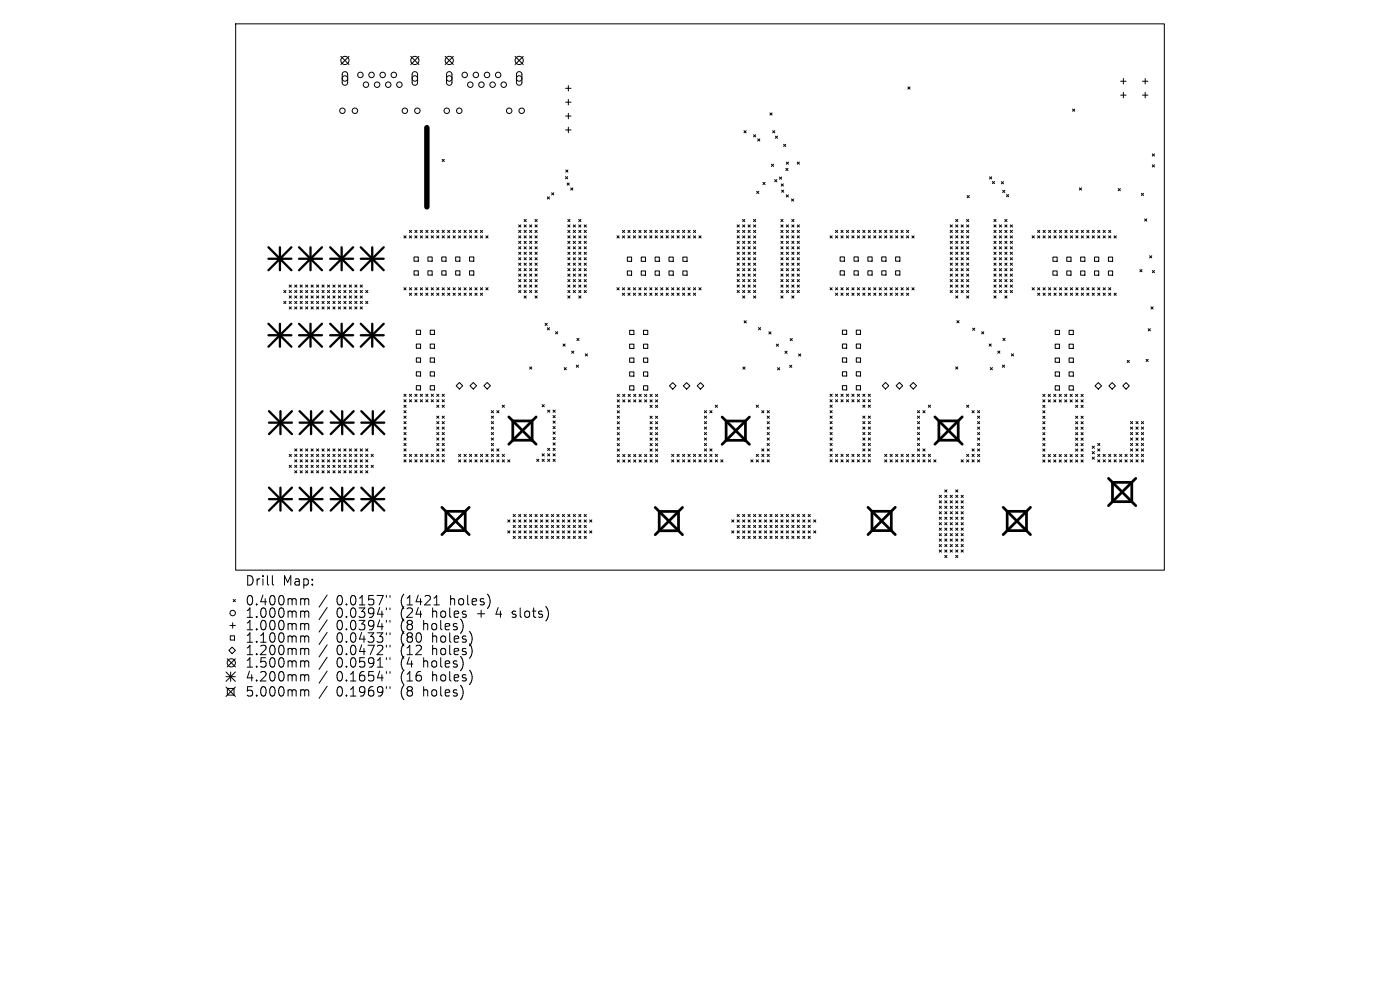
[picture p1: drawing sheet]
<svg xmlns="http://www.w3.org/2000/svg" width="297mm" height="210mm" viewBox="0 0 297 210" stroke-linecap="round" stroke-linejoin="round" font-family="sans-serif">
<defs><g id="words">
<g font-size="2.8">
<text x="51.9" y="124.5">Drill</text>
<text x="59.9" y="124.5">Map:</text>
<text x="51.9" y="128.7">0.400mm</text>
<text x="51.9" y="131.3">1.000mm</text>
<text x="71.4" y="128.7">0.0157&quot;</text>
<text x="71.4" y="131.3">0.0394&quot;</text>
<text x="85.1" y="128.7">(1421</text>
<text x="85.1" y="131.3">(24</text>
<text x="92" y="131.3">holes</text>
<text x="95.8" y="128.7">holes)</text>
<text x="101.7" y="131.3">+</text>
<text x="105.9" y="131.3">4</text>
<text x="109.5" y="131.3">slots)</text>
<text x="51.9" y="134">1.000mm</text>
<text x="51.9" y="136.6">1.100mm</text>
<text x="71.4" y="134">0.0394&quot;</text>
<text x="71.4" y="136.6">0.0433&quot;</text>
<text x="85.1" y="134">(8</text>
<text x="85.1" y="136.6">(80</text>
<text x="90.1" y="134">holes)</text>
<text x="92" y="136.6">holes)</text>
<text x="51.9" y="139.3">1.200mm</text>
<text x="51.9" y="141.9">1.500mm</text>
<text x="71.4" y="139.3">0.0472&quot;</text>
<text x="71.4" y="141.9">0.0591&quot;</text>
<text x="85.1" y="139.3">(12</text>
<text x="85.1" y="141.9">(4</text>
<text x="90.1" y="141.9">holes)</text>
<text x="92" y="139.3">holes)</text>
<text x="51.9" y="144.8">4.200mm</text>
<text x="51.9" y="148">5.000mm</text>
<text x="71.4" y="144.8">0.1654&quot;</text>
<text x="71.4" y="148">0.1969&quot;</text>
<text x="85.1" y="144.8">(16</text>
<text x="85.1" y="148">(8</text>
<text x="90.1" y="148">holes)</text>
<text x="92" y="144.8">holes)</text>
</g>
</g></defs>
<path d="M90.6 27.1v16.8" fill="none" stroke="#000" stroke-width="1.2"/>
<g fill="none" stroke="#000" stroke-width=".21">
<path d="M50 5.1h197v115.8h-197zM72.3 12l1.7 1.7M72.8 15.4l.5-.2 .4 .5v1.9l-.4 .5-.5-.1-.2-.4v-1.9zM74 12l-1.7 1.7M87.1 12l1.8 1.7M87.6 15.4l.6-.2 .4 .5v1.9l-.5 .5-.4-.1-.3-.4v-1.9zM88.9 12l-1.8 1.7M94.4 12l1.8 1.7M94.9 15.4l.6-.2 .4 .5v1.9l-.5 .5-.4-.1-.3-.4v-1.9zM96.2 12l-1.8 1.7M109.3 12l1.7 1.7M109.7 15.4l.6-.2 .4 .5v1.9l-.5 .5-.4-.1-.2-.4v-1.9z"/>
<path d="M111 12l-1.7 1.7M120 18.7h1.2M120.6 18.2v1.1M192.6 18.4l.5 .5M193.1 18.4l-.5 .5M237.7 17.2h1.2M238.3 16.7v1.1M238.3 19.6v1.2M242.4 17.2h1.1M243 16.7v1.1M243 19.6v1.2M93.8 33.8l.5 .5"/>
<path d="M94.3 33.8l-.5 .5M120 37.5l.4 .4M120 21.7h1.2M120 24.6h1.2M120 27.6h1.2M120 36.1l.5 .4M120.3 38.8l.5 .5M120.4 37.5l-.4 .4M120.5 36.1l-.5 .4M120.6 21.1v1.2M120.6 24v1.2M120.6 27v1.1"/>
<path d="M120.8 38.8l-.5 .5M121.1 39.9l.4 .4M121.5 39.9l-.4 .4M157.8 27.7l.5 .5M158.3 27.7l-.5 .5M159.9 28.6l.4 .4M160.3 28.6l-.4 .4M160.7 29.5l.5 .4M161.2 29.5l-.5 .4M161.9 38.7l.4 .5M162.3 38.7l-.4 .5M163.3 23.9l.5 .5"/>
<path d="M163.7 34.8l.4 .5M163.8 23.9l-.5 .5M163.9 27.7l.5 .5M164.1 34.8l-.4 .5M164.3 38.1l.5 .5M164.4 27.7l-.5 .5M164.5 28.9l.5 .4M164.8 38.1l-.5 .5M165 28.9l-.5 .4M165.4 37.6l.4 .4M165.7 39l.5 .5M165.8 37.6l-.4 .4"/>
<path d="M166.2 39l-.5 .5M166.2 30.6l.5 .5M166.7 30.6l-.5 .5M166.7 35.7l.5 .5M166.8 34.4l.5 .4M167.2 35.7l-.5 .5M167.3 34.4l-.5 .4M169.1 34.4l.5 .4M169.6 34.4l-.5 .4M209.9 37.5l.5 .5M210.4 37.5l-.5 .5M210.5 38.5l.5 .5"/>
<path d="M211 38.5l-.5 .5M212.4 38.5l.5 .5M212.9 38.5l-.5 .5M227.5 23.1l.5 .5M228 23.1l-.5 .5M229 39.9l.4 .4M229.4 39.9l-.4 .4M237.2 40l.5 .5M237.7 40l-.5 .5M237.7 20.2h1.2M242.4 20.2h1.1M244.5 32.6l.4 .5"/>
<path d="M244.5 35l.4 .4M244.9 32.6l-.4 .5M244.9 35l-.4 .4M85.7 50l.5 .5M86.2 50l-.5 .5M86.8 48.9l.5 .4M86.8 50l.5 .5M87.3 48.9l-.5 .4M87.3 50l-.5 .5M87.8 54.5h.9v.9h-.9zM87.8 57.5h.9v.9h-.9zM88 50l.5 .5"/>
<path d="M88 48.9l.5 .4M88.5 48.9l-.5 .4M88.5 50l-.5 .5M89.2 50l.4 .5M89.2 48.9l.4 .4M89.6 50l-.4 .5M89.6 48.9l-.4 .4M90.3 50l.5 .5M90.3 48.9l.5 .4M90.8 54.5h.9v.9h-.9zM90.8 57.5h.9v.9h-.9zM90.8 48.9l-.5 .4"/>
<path d="M90.8 50l-.5 .5M91.5 50l.4 .5M91.5 48.9l.4 .4M91.9 48.9l-.4 .4M91.9 50l-.4 .5M92.6 50l.5 .5M92.6 48.9l.5 .4M93.1 48.9l-.5 .4M93.1 50l-.5 .5M93.7 54.5h.9v.9h-.9zM93.7 57.5h.9v.9h-.9zM93.8 50l.5 .5"/>
<path d="M93.8 48.9l.5 .4M94.3 48.9l-.5 .4M94.3 50l-.5 .5M95 50l.4 .5M95 48.9l.4 .4M95.4 48.9l-.4 .4M95.4 50l-.4 .5M96.1 50l.5 .5M96.1 48.9l.5 .4M96.6 48.9l-.5 .4M96.6 50l-.5 .5M96.7 54.5h.9v.9h-.9z"/>
<path d="M96.7 57.5h.9v.9h-.9zM97.3 50l.4 .5M97.3 48.9l.4 .4M97.7 48.9l-.4 .4M97.7 50l-.4 .5M98.4 50l.5 .5M98.4 48.9l.5 .4M98.9 48.9l-.5 .4M98.9 50l-.5 .5M99.6 50l.5 .5M99.6 48.9l.5 .4M99.6 54.5h.9v.9h-.9z"/>
<path d="M99.6 57.5h.9v.9h-.9zM100.1 48.9l-.5 .4M100.1 50l-.5 .5M100.8 50l.4 .5M100.8 48.9l.4 .4M101.2 48.9l-.4 .4M101.2 50l-.4 .5M101.9 50l.5 .5M101.9 48.9l.5 .4M102.4 48.9l-.5 .4M102.4 50l-.5 .5M103.1 50l.4 .5"/>
<path d="M103.5 50l-.4 .5M110 58.1l.5 .5M110 57l.5 .4M110 47.7l.5 .5M110 48.9l.5 .4M110 50l.5 .5M110 51.2l.5 .4M110 52.3l.5 .5M110 53.5l.5 .5M110 54.7l.5 .4M110 55.8l.5 .5M110 59.3l.5 .5"/>
<path d="M110.5 47.7l-.5 .5M110.5 50l-.5 .5M110.5 48.9l-.5 .4M110.5 52.3l-.5 .5M110.5 54.7l-.5 .4M110.5 55.8l-.5 .5M110.5 57l-.5 .4M110.5 58.1l-.5 .5M110.5 59.3l-.5 .5M110.5 51.2l-.5 .4M110.5 53.5l-.5 .5M111.2 59.3l.4 .5"/>
<path d="M111.2 58.1l.4 .5M111.2 48.9l.4 .4M111.2 50l.4 .5M111.2 51.2l.4 .4M111.2 53.5l.4 .5M111.2 54.7l.4 .4M111.2 55.8l.4 .5M111.2 57l.4 .4M111.2 46.5l.4 .5M111.2 47.7l.4 .5M111.2 52.3l.4 .5M111.6 46.5l-.4 .5"/>
<path d="M111.6 48.9l-.4 .4M111.6 47.7l-.4 .5M111.6 51.2l-.4 .4M111.6 53.5l-.4 .5M111.6 54.7l-.4 .4M111.6 55.8l-.4 .5M111.6 57l-.4 .4M111.6 58.1l-.4 .5M111.6 59.3l-.4 .5M111.6 50l-.4 .5M111.6 52.3l-.4 .5M112.3 59.3l.5 .5"/>
<path d="M112.3 50l.5 .5M112.3 51.2l.5 .4M112.3 52.3l.5 .5M112.3 54.7l.5 .4M112.3 55.8l.5 .5M112.3 57l.5 .4M112.3 58.1l.5 .5M112.3 47.7l.5 .5M112.3 48.9l.5 .4M112.3 53.5l.5 .5M112.8 47.7l-.5 .5M112.8 50l-.5 .5"/>
<path d="M112.8 52.3l-.5 .5M112.8 53.5l-.5 .5M112.8 54.7l-.5 .4M112.8 55.8l-.5 .5M112.8 57l-.5 .4M112.8 58.1l-.5 .5M112.8 59.3l-.5 .5M112.8 48.9l-.5 .4M112.8 51.2l-.5 .4M113.5 51.2l.5 .4M113.5 52.3l.5 .5M113.5 53.5l.5 .5"/>
<path d="M113.5 55.8l.5 .5M113.5 58.1l.5 .5M113.5 59.3l.5 .5M113.5 48.9l.5 .4M113.5 50l.5 .5M113.5 54.7l.5 .4M113.5 46.5l.5 .5M113.5 47.7l.5 .5M113.5 57l.5 .4M114 46.5l-.5 .5M114 48.9l-.5 .4M114 51.2l-.5 .4"/>
<path d="M114 52.3l-.5 .5M114 53.5l-.5 .5M114 54.7l-.5 .4M114 55.8l-.5 .5M114 57l-.5 .4M114 59.3l-.5 .5M114 58.1l-.5 .5M114 47.7l-.5 .5M114 50l-.5 .5M116.1 41.8l.5 .4M116.6 41.8l-.5 .4M117 40.9l.5 .5"/>
<path d="M117.5 40.9l-.5 .5M120.5 58.1l.4 .5M120.5 59.3l.4 .5M120.5 55.8l.4 .5M120.5 57l.4 .4M120.5 54.7l.4 .4M120.5 46.5l.4 .5M120.5 47.7l.4 .5M120.5 48.9l.4 .4M120.5 50l.4 .5M120.5 51.2l.4 .4M120.5 52.3l.4 .5"/>
<path d="M120.5 53.5l.4 .5M120.9 46.5l-.4 .5M120.9 47.7l-.4 .5M120.9 48.9l-.4 .4M120.9 50l-.4 .5M120.9 52.3l-.4 .5M120.9 54.7l-.4 .4M120.9 57l-.4 .4M120.9 51.2l-.4 .4M120.9 58.1l-.4 .5M120.9 59.3l-.4 .5M120.9 53.5l-.4 .5"/>
<path d="M120.9 55.8l-.4 .5M121.6 59.3l.5 .5M121.6 58.1l.5 .5M121.6 55.8l.5 .5M121.6 47.7l.5 .5M121.6 48.9l.5 .4M121.6 50l.5 .5M121.6 51.2l.5 .4M121.6 52.3l.5 .5M121.6 53.5l.5 .5M121.6 54.7l.5 .4M121.6 57l.5 .4"/>
<path d="M122.1 47.7l-.5 .5M122.1 48.9l-.5 .4M122.1 51.2l-.5 .4M122.1 53.5l-.5 .5M122.1 55.8l-.5 .5M122.1 50l-.5 .5M122.1 57l-.5 .4M122.1 58.1l-.5 .5M122.1 59.3l-.5 .5M122.1 52.3l-.5 .5M122.1 54.7l-.5 .4M122.8 59.3l.4 .5"/>
<path d="M122.8 57l.4 .4M122.8 48.9l.4 .4M122.8 50l.4 .5M122.8 51.2l.4 .4M122.8 52.3l.4 .5M122.8 53.5l.4 .5M122.8 54.7l.4 .4M122.8 55.8l.4 .5M122.8 58.1l.4 .5M122.8 46.5l.4 .5M122.8 47.7l.4 .5M123.2 46.5l-.4 .5"/>
<path d="M123.2 47.7l-.4 .5M123.2 50l-.4 .5M123.2 52.3l-.4 .5M123.2 54.7l-.4 .4M123.2 48.9l-.4 .4M123.2 55.8l-.4 .5M123.2 57l-.4 .4M123.2 58.1l-.4 .5M123.2 59.3l-.4 .5M123.2 51.2l-.4 .4M123.2 53.5l-.4 .5M123.9 58.1l.5 .5"/>
<path d="M123.9 50l.5 .5M123.9 51.2l.5 .4M123.9 52.3l.5 .5M123.9 53.5l.5 .5M123.9 54.7l.5 .4M123.9 55.8l.5 .5M123.9 57l.5 .4M123.9 59.3l.5 .5M123.9 47.7l.5 .5M123.9 48.9l.5 .4M124.4 48.9l-.5 .4M124.4 51.2l-.5 .4"/>
<path d="M124.4 53.5l-.5 .5M124.4 47.7l-.5 .5M124.4 54.7l-.5 .4M124.4 55.8l-.5 .5M124.4 57l-.5 .4M124.4 58.1l-.5 .5M124.4 59.3l-.5 .5M124.4 50l-.5 .5M124.4 52.3l-.5 .5M130.9 50l.4 .5M131.3 50l-.4 .5M132 48.9l.5 .4"/>
<path d="M132 50l.5 .5M132.5 48.9l-.5 .4M132.5 50l-.5 .5M133.1 54.5h.9v.9h-.9zM133.1 57.5h.9v.9h-.9zM133.2 50l.5 .5M133.2 48.9l.5 .4M133.7 48.9l-.5 .4M133.7 50l-.5 .5M134.4 50l.4 .5M134.4 48.9l.4 .4M134.8 48.9l-.4 .4"/>
<path d="M134.8 50l-.4 .5M135.5 50l.5 .5M135.5 48.9l.5 .4M136 50l-.5 .5M136 48.9l-.5 .4M136 54.5h.9v.9h-.9zM136 57.5h.9v.9h-.9zM136.7 50l.4 .5M136.7 48.9l.4 .4M137.1 48.9l-.4 .4M137.1 50l-.4 .5M137.8 50l.5 .5"/>
<path d="M137.8 48.9l.5 .4M138.3 50l-.5 .5M138.3 48.9l-.5 .4M139 54.5h.9v.9h-.9zM139 57.5h.9v.9h-.9zM139 50l.5 .5M139 48.9l.5 .4M139.5 48.9l-.5 .4M139.5 50l-.5 .5M140.2 50l.4 .5M140.2 48.9l.4 .4M140.6 50l-.4 .5"/>
<path d="M140.6 48.9l-.4 .4M141.3 50l.5 .5M141.3 48.9l.5 .4M141.8 48.9l-.5 .4M141.8 50l-.5 .5M141.9 54.5h.9v.9h-.9zM141.9 57.5h.9v.9h-.9zM142.5 50l.4 .5M142.5 48.9l.4 .4M142.9 48.9l-.4 .4M142.9 50l-.4 .5M143.6 50l.5 .5"/>
<path d="M143.6 48.9l.5 .4M144.1 50l-.5 .5M144.1 48.9l-.5 .4M144.8 50l.5 .5M144.8 48.9l.5 .4M144.9 54.5h.9v.9h-.9zM144.9 57.5h.9v.9h-.9zM145.3 48.9l-.5 .4M145.3 50l-.5 .5M146 50l.4 .5M146 48.9l.4 .4M146.4 48.9l-.4 .4"/>
<path d="M146.4 50l-.4 .5M147.1 50l.5 .5M147.1 48.9l.5 .4M147.6 48.9l-.5 .4M147.6 50l-.5 .5M148.3 50l.4 .5M148.7 50l-.4 .5M156.4 58.1l.4 .5M156.4 47.7l.4 .5M156.4 48.9l.4 .4M156.4 50l.4 .5M156.4 51.2l.4 .4"/>
<path d="M156.4 52.3l.4 .5M156.4 53.5l.4 .5M156.4 54.7l.4 .4M156.4 55.8l.4 .5M156.4 57l.4 .4M156.4 59.3l.4 .5M156.8 47.7l-.4 .5M156.8 48.9l-.4 .4M156.8 50l-.4 .5M156.8 51.2l-.4 .4M156.8 52.3l-.4 .5M156.8 53.5l-.4 .5"/>
<path d="M156.8 54.7l-.4 .4M156.8 55.8l-.4 .5M156.8 57l-.4 .4M156.8 58.1l-.4 .5M156.8 59.3l-.4 .5M157.5 59.3l.5 .5M157.5 48.9l.5 .4M157.5 50l.5 .5M157.5 51.2l.5 .4M157.5 52.3l.5 .5M157.5 53.5l.5 .5M157.5 54.7l.5 .4"/>
<path d="M157.5 55.8l.5 .5M157.5 57l.5 .4M157.5 58.1l.5 .5M157.5 46.5l.5 .5M157.5 47.7l.5 .5M158 46.5l-.5 .5M158 47.7l-.5 .5M158 48.9l-.5 .4M158 50l-.5 .5M158 51.2l-.5 .4M158 52.3l-.5 .5M158 53.5l-.5 .5"/>
<path d="M158 54.7l-.5 .4M158 55.8l-.5 .5M158 57l-.5 .4M158 58.1l-.5 .5M158 59.3l-.5 .5M158.7 50l.5 .5M158.7 51.2l.5 .4M158.7 52.3l.5 .5M158.7 53.5l.5 .5M158.7 54.7l.5 .4M158.7 55.8l.5 .5M158.7 57l.5 .4"/>
<path d="M158.7 58.1l.5 .5M158.7 59.3l.5 .5M158.7 47.7l.5 .5M158.7 48.9l.5 .4M159.2 59.3l-.5 .5M159.2 47.7l-.5 .5M159.2 48.9l-.5 .4M159.2 50l-.5 .5M159.2 51.2l-.5 .4M159.2 52.3l-.5 .5M159.2 53.5l-.5 .5M159.2 54.7l-.5 .4"/>
<path d="M159.2 55.8l-.5 .5M159.2 57l-.5 .4M159.2 58.1l-.5 .5M159.9 51.2l.4 .4M159.9 52.3l.4 .5M159.9 53.5l.4 .5M159.9 54.7l.4 .4M159.9 55.8l.4 .5M159.9 57l.4 .4M159.9 58.1l.4 .5M159.9 59.3l.4 .5M159.9 48.9l.4 .4"/>
<path d="M159.9 46.5l.4 .5M159.9 47.7l.4 .5M159.9 50l.4 .5M160.3 58.1l-.4 .5M160.3 59.3l-.4 .5M160.3 54.7l-.4 .4M160.3 46.5l-.4 .5M160.3 47.7l-.4 .5M160.3 48.9l-.4 .4M160.3 50l-.4 .5M160.3 51.2l-.4 .4M160.3 52.3l-.4 .5"/>
<path d="M160.3 53.5l-.4 .5M160.3 55.8l-.4 .5M160.3 57l-.4 .4M160.5 40.6l.5 .4M161 40.6l-.5 .4M165.7 57l.4 .4M165.7 59.3l.4 .5M165.7 54.7l.4 .4M165.7 52.3l.4 .5M165.7 53.5l.4 .5M165.7 55.8l.4 .5M165.7 46.5l.4 .5"/>
<path d="M165.7 47.7l.4 .5M165.7 48.9l.4 .4M165.7 50l.4 .5M165.7 51.2l.4 .4M165.7 58.1l.4 .5M165.8 40.3l.5 .5M166.1 52.3l-.4 .5M166.1 53.5l-.4 .5M166.1 55.8l-.4 .5M166.1 58.1l-.4 .5M166.1 48.9l-.4 .4M166.1 59.3l-.4 .5"/>
<path d="M166.1 46.5l-.4 .5M166.1 47.7l-.4 .5M166.1 50l-.4 .5M166.1 51.2l-.4 .4M166.1 54.7l-.4 .4M166.1 57l-.4 .4M166.3 40.3l-.5 .5M166.8 41.3l.5 .5M166.8 58.1l.5 .5M166.8 55.8l.5 .5M166.8 53.5l.5 .5M166.8 54.7l.5 .4"/>
<path d="M166.8 57l.5 .4M166.8 47.7l.5 .5M166.8 48.9l.5 .4M166.8 50l.5 .5M166.8 51.2l.5 .4M166.8 52.3l.5 .5M166.8 59.3l.5 .5M167.3 41.3l-.5 .5M167.3 51.2l-.5 .4M167.3 52.3l-.5 .5M167.3 54.7l-.5 .4M167.3 57l-.5 .4"/>
<path d="M167.3 59.3l-.5 .5M167.3 47.7l-.5 .5M167.3 58.1l-.5 .5M167.3 48.9l-.5 .4M167.3 50l-.5 .5M167.3 53.5l-.5 .5M167.3 55.8l-.5 .5M167.9 42.2l.5 .5M168 59.3l.4 .5M168 57l.4 .4M168 54.7l.4 .4M168 55.8l.4 .5"/>
<path d="M168 58.1l.4 .5M168 48.9l.4 .4M168 51.2l.4 .4M168 52.3l.4 .5M168 53.5l.4 .5M168 46.5l.4 .5M168 47.7l.4 .5M168 50l.4 .5M168.4 42.2l-.5 .5M168.4 50l-.4 .5M168.4 51.2l-.4 .4M168.4 53.5l-.4 .5"/>
<path d="M168.4 55.8l-.4 .5M168.4 58.1l-.4 .5M168.4 59.3l-.4 .5M168.4 46.5l-.4 .5M168.4 57l-.4 .4M168.4 47.7l-.4 .5M168.4 48.9l-.4 .4M168.4 52.3l-.4 .5M168.4 54.7l-.4 .4M169.1 58.1l.5 .5M169.1 55.8l.5 .5M169.1 57l.5 .4"/>
<path d="M169.1 59.3l.5 .5M169.1 50l.5 .5M169.1 52.3l.5 .5M169.1 54.7l.5 .4M169.1 47.7l.5 .5M169.1 48.9l.5 .4M169.1 51.2l.5 .4M169.1 53.5l.5 .5M169.6 48.9l-.5 .4M169.6 50l-.5 .5M169.6 52.3l-.5 .5M169.6 54.7l-.5 .4"/>
<path d="M169.6 57l-.5 .4M169.6 58.1l-.5 .5M169.6 59.3l-.5 .5M169.6 55.8l-.5 .5M169.6 47.7l-.5 .5M169.6 51.2l-.5 .4M169.6 53.5l-.5 .5M176.1 50l.4 .5M176.5 50l-.4 .5M177.2 48.9l.5 .4M177.2 50l.5 .5M177.7 48.9l-.5 .4"/>
<path d="M177.7 50l-.5 .5M178.2 54.5h.9v.9h-.9zM178.2 57.4h.9v.9h-.9zM178.4 50l.5 .5M178.4 48.9l.5 .4M178.9 50l-.5 .5M178.9 48.9l-.5 .4M179.6 50l.4 .5M179.6 48.9l.4 .4M180 48.9l-.4 .4M180 50l-.4 .5M180.7 50l.5 .5"/>
<path d="M180.7 48.9l.5 .4M181.2 54.5h.9v.9h-.9zM181.2 57.4h.9v.9h-.9zM181.2 48.9l-.5 .4M181.2 50l-.5 .5M181.9 50l.4 .5M181.9 48.9l.4 .4M182.3 48.9l-.4 .4M182.3 50l-.4 .5M183 50l.5 .5M183 48.9l.5 .4M183.5 48.9l-.5 .4"/>
<path d="M183.5 50l-.5 .5M184.1 54.5h.9v.9h-.9zM184.1 57.4h.9v.9h-.9zM184.2 48.9l.5 .4M184.2 50l.5 .5M184.7 50l-.5 .5M184.7 48.9l-.5 .4M185.4 50l.4 .5M185.4 48.9l.4 .4M185.8 48.9l-.4 .4M185.8 50l-.4 .5M186.5 50l.5 .5"/>
<path d="M186.5 48.9l.5 .4M187 50l-.5 .5M187 48.9l-.5 .4M187.1 54.5h.9v.9h-.9zM187.1 57.4h.9v.9h-.9zM187.7 50l.4 .5M187.7 48.9l.4 .4M188.1 48.9l-.4 .4M188.1 50l-.4 .5M188.8 50l.5 .5M188.8 48.9l.5 .4M189.3 50l-.5 .5"/>
<path d="M189.3 48.9l-.5 .4M190 50l.5 .5M190 48.9l.5 .4M190 54.5h.9v.9h-.9zM190 57.4h.9v.9h-.9zM190.5 48.9l-.5 .4M190.5 50l-.5 .5M191.1 50l.5 .5M191.1 48.9l.5 .4M191.6 50l-.5 .5M191.6 48.9l-.5 .4M192.3 48.9l.5 .4"/>
<path d="M192.3 50l.5 .5M192.8 48.9l-.5 .4M192.8 50l-.5 .5M193.5 50l.4 .5M193.9 50l-.4 .5M201.6 58.1l.4 .5M201.6 59.3l.4 .5M201.6 47.7l.4 .5M201.6 48.9l.4 .4M201.6 50l.4 .5M201.6 51.2l.4 .4M201.6 52.3l.4 .5"/>
<path d="M201.6 53.5l.4 .5M201.6 54.7l.4 .4M201.6 55.8l.4 .5M201.6 57l.4 .4M202 47.7l-.4 .5M202 58.1l-.4 .5M202 48.9l-.4 .4M202 50l-.4 .5M202 51.2l-.4 .4M202 52.3l-.4 .5M202 53.5l-.4 .5M202 54.7l-.4 .4"/>
<path d="M202 55.8l-.4 .5M202 57l-.4 .4M202 59.3l-.4 .5M202.7 59.3l.5 .5M202.7 48.9l.5 .4M202.7 50l.5 .5M202.7 51.2l.5 .4M202.7 52.3l.5 .5M202.7 53.5l.5 .5M202.7 55.8l.5 .5M202.7 57l.5 .4M202.7 58.1l.5 .5"/>
<path d="M202.7 46.5l.5 .5M202.7 47.7l.5 .5M202.7 54.7l.5 .4M203.2 46.5l-.5 .5M203.2 57l-.5 .4M203.2 59.3l-.5 .5M203.2 47.7l-.5 .5M203.2 48.9l-.5 .4M203.2 50l-.5 .5M203.2 51.2l-.5 .4M203.2 52.3l-.5 .5M203.2 53.5l-.5 .5"/>
<path d="M203.2 54.7l-.5 .4M203.2 55.8l-.5 .5M203.2 58.1l-.5 .5M203.9 50l.5 .5M203.9 51.2l.5 .4M203.9 52.3l.5 .5M203.9 53.5l.5 .5M203.9 54.7l.5 .4M203.9 57l.5 .4M203.9 59.3l.5 .5M203.9 47.7l.5 .5M203.9 48.9l.5 .4"/>
<path d="M203.9 55.8l.5 .5M203.9 58.1l.5 .5M204.4 55.8l-.5 .5M204.4 58.1l-.5 .5M204.4 47.7l-.5 .5M204.4 48.9l-.5 .4M204.4 50l-.5 .5M204.4 51.2l-.5 .4M204.4 52.3l-.5 .5M204.4 53.5l-.5 .5M204.4 54.7l-.5 .4M204.4 57l-.5 .4"/>
<path d="M204.4 59.3l-.5 .5M205.1 51.2l.4 .4M205.1 52.3l.4 .5M205.1 53.5l.4 .5M205.1 54.7l.4 .4M205.1 55.8l.4 .5M205.1 58.1l.4 .5M205.1 48.9l.4 .4M205.1 50l.4 .5M205.1 57l.4 .4M205.1 59.3l.4 .5M205.1 46.5l.4 .5"/>
<path d="M205.1 47.7l.4 .5M205.2 41.5l.4 .4M205.5 54.7l-.4 .4M205.5 57l-.4 .4M205.5 59.3l-.4 .5M205.5 46.5l-.4 .5M205.5 47.7l-.4 .5M205.5 48.9l-.4 .4M205.5 50l-.4 .5M205.5 51.2l-.4 .4M205.5 52.3l-.4 .5M205.5 53.5l-.4 .5"/>
<path d="M205.5 55.8l-.4 .5M205.5 58.1l-.4 .5M205.6 41.5l-.4 .4M210.8 57l.5 .4M210.8 58.1l.5 .5M210.8 59.3l.5 .5M210.8 55.8l.5 .5M210.8 53.5l.5 .5M210.8 46.5l.5 .5M210.8 47.7l.5 .5M210.8 48.9l.5 .4M210.8 50l.5 .5"/>
<path d="M210.8 51.2l.5 .4M210.8 52.3l.5 .5M210.8 54.7l.5 .4M211.3 54.7l-.5 .4M211.3 57l-.5 .4M211.3 55.8l-.5 .5M211.3 58.1l-.5 .5M211.3 59.3l-.5 .5M211.3 48.9l-.5 .4M211.3 51.2l-.5 .4M211.3 53.5l-.5 .5M211.3 46.5l-.5 .5"/>
<path d="M211.3 47.7l-.5 .5M211.3 50l-.5 .5M211.3 52.3l-.5 .5M212 59.3l.5 .5M212 57l.5 .4M212 54.7l.5 .4M212 47.7l.5 .5M212 48.9l.5 .4M212 50l.5 .5M212 51.2l.5 .4M212 52.3l.5 .5M212 53.5l.5 .5"/>
<path d="M212 55.8l.5 .5M212 58.1l.5 .5M212.5 53.5l-.5 .5M212.5 55.8l-.5 .5M212.5 54.7l-.5 .4M212.5 57l-.5 .4M212.5 58.1l-.5 .5M212.5 47.7l-.5 .5M212.5 50l-.5 .5M212.5 52.3l-.5 .5M212.5 48.9l-.5 .4M212.5 51.2l-.5 .4"/>
<path d="M212.5 59.3l-.5 .5M212.7 40.4l.5 .4M213.2 40.4l-.5 .4M213.2 58.1l.4 .5M213.2 55.8l.4 .5M213.2 48.9l.4 .4M213.2 50l.4 .5M213.2 51.2l.4 .4M213.2 52.3l.4 .5M213.2 53.5l.4 .5M213.2 54.7l.4 .4M213.2 57l.4 .4"/>
<path d="M213.2 59.3l.4 .5M213.2 46.5l.4 .5M213.2 47.7l.4 .5M213.5 41.3l.5 .4M213.6 52.3l-.4 .5M213.6 54.7l-.4 .4M213.6 53.5l-.4 .5M213.6 55.8l-.4 .5M213.6 57l-.4 .4M213.6 59.3l-.4 .5M213.6 46.5l-.4 .5M213.6 48.9l-.4 .4"/>
<path d="M213.6 51.2l-.4 .4M213.6 47.7l-.4 .5M213.6 50l-.4 .5M213.6 58.1l-.4 .5M214 41.3l-.5 .4M214.3 59.3l.5 .5M214.3 57l.5 .4M214.3 50l.5 .5M214.3 51.2l.5 .4M214.3 52.3l.5 .5M214.3 53.5l.5 .5M214.3 54.7l.5 .4"/>
<path d="M214.3 55.8l.5 .5M214.3 58.1l.5 .5M214.3 47.7l.5 .5M214.3 48.9l.5 .4M214.8 51.2l-.5 .4M214.8 53.5l-.5 .5M214.8 52.3l-.5 .5M214.8 54.7l-.5 .4M214.8 55.8l-.5 .5M214.8 58.1l-.5 .5M214.8 47.7l-.5 .5M214.8 50l-.5 .5"/>
<path d="M214.8 48.9l-.5 .4M214.8 57l-.5 .4M214.8 59.3l-.5 .5M219 50l.4 .5M219.4 50l-.4 .5M220.1 48.9l.5 .4M220.1 50l.5 .5M220.6 48.9l-.5 .4M220.6 50l-.5 .5M221.3 48.9l.4 .4M221.3 50l.4 .5M221.7 48.9l-.4 .4"/>
<path d="M221.7 50l-.4 .5M222.4 50l.5 .5M222.4 48.9l.5 .4M222.9 50l-.5 .5M222.9 48.9l-.5 .4M223.4 54.5h.9v.9h-.9zM223.4 57.5h.9v.9h-.9zM223.6 50l.5 .5M223.6 48.9l.5 .4M224.1 48.9l-.5 .4M224.1 50l-.5 .5M224.8 50l.4 .5"/>
<path d="M224.8 48.9l.4 .4M225.2 50l-.4 .5M225.2 48.9l-.4 .4M225.9 50l.5 .5M225.9 48.9l.5 .4M226.3 54.5h.9v.9h-.9zM226.3 57.5h.9v.9h-.9zM226.4 48.9l-.5 .4M226.4 50l-.5 .5M227.1 50l.4 .5M227.1 48.9l.4 .4M227.5 50l-.4 .5"/>
<path d="M227.5 48.9l-.4 .4M228.2 50l.5 .5M228.2 48.9l.5 .4M228.7 48.9l-.5 .4M228.7 50l-.5 .5M229.3 54.5h.9v.9h-.9zM229.3 57.5h.9v.9h-.9zM229.4 50l.5 .5M229.4 48.9l.5 .4M229.9 48.9l-.5 .4M229.9 50l-.5 .5M230.6 50l.4 .5"/>
<path d="M230.6 48.9l.4 .4M231 48.9l-.4 .4M231 50l-.4 .5M231.7 50l.5 .5M231.7 48.9l.5 .4M232.2 48.9l-.5 .4M232.2 50l-.5 .5M232.2 54.5h.9v.9h-.9zM232.2 57.5h.9v.9h-.9zM232.9 50l.4 .5M232.9 48.9l.4 .4M233.3 48.9l-.4 .4"/>
<path d="M233.3 50l-.4 .5M234 50l.5 .5M234 48.9l.5 .4M234.5 48.9l-.5 .4M234.5 50l-.5 .5M235.1 54.5h.9v.9h-.9zM235.1 57.5h.9v.9h-.9zM235.2 50l.4 .5M235.2 48.9l.4 .4M235.6 50l-.4 .5M235.6 48.9l-.4 .4M236.3 50l.5 .5"/>
<path d="M236.8 50l-.5 .5M241.8 57.2l.5 .5M242.1 41l.5 .5M242.3 57.2l-.5 .5M242.6 41l-.5 .5M242.8 46.4l.5 .5M243.3 46.4l-.5 .5M243.9 54.3l.4 .4M244.3 54.3l-.4 .4M244.5 57.4l.4 .4M244.9 57.4l-.4 .4M60.2 61.6l.5 .5"/>
<path d="M60.2 63.9l.5 .5M60.7 61.6l-.5 .5M60.7 63.9l-.5 .5M61.4 62.8l.4 .4M61.4 65.1l.4 .5M61.4 60.5l.4 .4M61.4 61.6l.4 .5M61.4 63.9l.4 .5M61.8 60.5l-.4 .4M61.8 62.8l-.4 .4M61.8 61.6l-.4 .5M61.8 63.9l-.4 .5"/>
<path d="M61.8 65.1l-.4 .5M62.5 63.9l.5 .5M62.5 61.6l.5 .5M62.5 62.8l.5 .4M62.5 65.1l.5 .5M62.5 60.5l.5 .4M63 61.6l-.5 .5M63 60.5l-.5 .4M63 62.8l-.5 .4M63 63.9l-.5 .5M63 65.1l-.5 .5M63.7 65.1l.4 .5"/>
<path d="M63.7 62.8l.4 .4M63.7 63.9l.4 .5M63.7 61.6l.4 .5M63.7 60.5l.4 .4M64.1 60.5l-.4 .4M64.1 61.6l-.4 .5M64.1 62.8l-.4 .4M64.1 63.9l-.4 .5M64.1 65.1l-.4 .5M64.8 63.9l.5 .5M64.8 65.1l.5 .5M64.8 62.8l.5 .4"/>
<path d="M64.8 61.6l.5 .5M64.8 60.5l.5 .4M65.3 60.5l-.5 .4M65.3 61.6l-.5 .5M65.3 62.8l-.5 .4M65.3 63.9l-.5 .5M65.3 65.1l-.5 .5M66 65.1l.5 .5M66 63.9l.5 .5M66 61.6l.5 .5M66 60.5l.5 .4M66 62.8l.5 .4"/>
<path d="M66.5 60.5l-.5 .4M66.5 61.6l-.5 .5M66.5 62.8l-.5 .4M66.5 63.9l-.5 .5M66.5 65.1l-.5 .5M67.1 65.1l.5 .5M67.1 62.8l.5 .4M67.1 61.6l.5 .5M67.1 63.9l.5 .5M67.1 60.5l.5 .4M67.6 60.5l-.5 .4M67.6 61.6l-.5 .5"/>
<path d="M67.6 62.8l-.5 .4M67.6 63.9l-.5 .5M67.6 65.1l-.5 .5M68.3 63.9l.5 .5M68.3 62.8l.5 .4M68.3 65.1l.5 .5M68.3 61.6l.5 .5M68.3 60.5l.5 .4M68.8 60.5l-.5 .4M68.8 61.6l-.5 .5M68.8 62.8l-.5 .4M68.8 63.9l-.5 .5"/>
<path d="M68.8 65.1l-.5 .5M69.5 65.1l.4 .5M69.5 63.9l.4 .5M69.5 62.8l.4 .4M69.5 61.6l.4 .5M69.5 60.5l.4 .4M69.9 60.5l-.4 .4M69.9 61.6l-.4 .5M69.9 62.8l-.4 .4M69.9 63.9l-.4 .5M69.9 65.1l-.4 .5M70.6 65.1l.5 .5"/>
<path d="M70.6 63.9l.5 .5M70.6 62.8l.5 .4M70.6 61.6l.5 .5M70.6 60.5l.5 .4M71.1 60.5l-.5 .4M71.1 61.6l-.5 .5M71.1 62.8l-.5 .4M71.1 63.9l-.5 .5M71.1 65.1l-.5 .5M71.8 65.1l.4 .5M71.8 63.9l.4 .5M71.8 62.8l.4 .4"/>
<path d="M71.8 61.6l.4 .5M71.8 60.5l.4 .4M72.2 60.5l-.4 .4M72.2 61.6l-.4 .5M72.2 62.8l-.4 .4M72.2 63.9l-.4 .5M72.2 65.1l-.4 .5M72.9 65.1l.5 .5M72.9 63.9l.5 .5M72.9 62.8l.5 .4M72.9 61.6l.5 .5M72.9 60.5l.5 .4"/>
<path d="M73.4 60.5l-.5 .4M73.4 61.6l-.5 .5M73.4 62.8l-.5 .4M73.4 63.9l-.5 .5M73.4 65.1l-.5 .5M74.1 65.1l.5 .5M74.1 63.9l.5 .5M74.1 62.8l.5 .4M74.1 61.6l.5 .5M74.1 60.5l.5 .4M74.6 60.5l-.5 .4M74.6 61.6l-.5 .5"/>
<path d="M74.6 62.8l-.5 .4M74.6 63.9l-.5 .5M74.6 65.1l-.5 .5M75.3 65.1l.4 .5M75.3 62.8l.4 .4M75.3 61.6l.4 .5M75.3 60.5l.4 .4M75.3 63.9l.4 .5M75.7 60.5l-.4 .4M75.7 61.6l-.4 .5M75.7 63.9l-.4 .5M75.7 62.8l-.4 .4"/>
<path d="M75.7 65.1l-.4 .5M76.4 63.9l.5 .5M76.4 62.8l.5 .4M76.4 61.6l.5 .5M76.4 65.1l.5 .5M76.4 60.5l.5 .4M76.9 60.5l-.5 .4M76.9 62.8l-.5 .4M76.9 61.6l-.5 .5M76.9 63.9l-.5 .5M76.9 65.1l-.5 .5M77.6 63.9l.4 .5"/>
<path d="M77.6 61.6l.4 .5M78 61.6l-.4 .5M78 63.9l-.4 .5M85.7 61l.5 .5M86.2 61l-.5 .5M86.8 62.2l.5 .5M86.8 61l.5 .5M87.3 61l-.5 .5M87.3 62.2l-.5 .5M88 62.2l.5 .5M88 61l.5 .5M88.3 70h.9v.9h-.9z"/>
<path d="M88.3 73h.9v.9h-.9zM88.3 75.9h.9v.9h-.9zM88.3 78.9h.9v.9h-.9zM88.5 61l-.5 .5M88.5 62.2l-.5 .5M89.2 62.2l.4 .5M89.2 61l.4 .5M89.6 61l-.4 .5M89.6 62.2l-.4 .5M90.3 62.2l.5 .5M90.3 61l.5 .5M90.8 61l-.5 .5"/>
<path d="M90.8 62.2l-.5 .5M91.3 70h.9v.9h-.9zM91.3 73h.9v.9h-.9zM91.3 75.9h.9v.9h-.9zM91.3 78.9h.9v.9h-.9zM91.5 62.2l.4 .5M91.5 61l.4 .5M91.9 61l-.4 .5M91.9 62.2l-.4 .5M92.6 62.2l.5 .5M92.6 61l.5 .5M93.1 61l-.5 .5"/>
<path d="M93.1 62.2l-.5 .5M93.8 62.2l.5 .5M93.8 61l.5 .5M94.3 61l-.5 .5M94.3 62.2l-.5 .5M95 62.2l.4 .5M95 61l.4 .5M95.4 61l-.4 .5M95.4 62.2l-.4 .5M96.1 62.2l.5 .5M96.1 61l.5 .5M96.6 61l-.5 .5"/>
<path d="M96.6 62.2l-.5 .5M97.3 62.2l.4 .5M97.3 61l.4 .5M97.7 61l-.4 .5M97.7 62.2l-.4 .5M98.4 62.2l.5 .5M98.4 61l.5 .5M98.9 61l-.5 .5M98.9 62.2l-.5 .5M99.6 62.2l.5 .5M99.6 61l.5 .5M100.1 61l-.5 .5"/>
<path d="M100.1 62.2l-.5 .5M100.8 62.2l.4 .5M100.8 61l.4 .5M101.2 61l-.4 .5M101.2 62.2l-.4 .5M101.9 62.2l.5 .5M101.9 61l.5 .5M102.4 61l-.5 .5M102.4 62.2l-.5 .5M103.1 61l.4 .5M103.5 61l-.4 .5M110 60.5l.5 .4"/>
<path d="M110 61.6l.5 .5M110.5 60.5l-.5 .4M110.5 61.6l-.5 .5M111.2 61.6l.4 .5M111.2 60.5l.4 .4M111.2 62.8l.4 .4M111.6 61.6l-.4 .5M111.6 60.5l-.4 .4M111.6 62.8l-.4 .4M112.3 60.5l.5 .4M112.3 61.6l.5 .5M112.3 77.8l.5 .5"/>
<path d="M112.8 60.5l-.5 .4M112.8 77.8l-.5 .5M112.8 61.6l-.5 .5M113.5 61.6l.5 .5M113.5 60.5l.5 .4M113.5 62.8l.5 .4M114 61.6l-.5 .5M114 62.8l-.5 .4M114 60.5l-.5 .4M115.6 68.6l.5 .4M116.1 68.6l-.5 .4M116.1 69.5l.5 .5"/>
<path d="M116.6 69.5l-.5 .5M117.8 70.4l.5 .4M118.3 70.4l-.5 .4M119.4 73l.5 .4M119.7 78l.5 .4M119.9 73l-.5 .4M120.2 78l-.5 .4M120.5 60.5l.4 .4M120.5 62.8l.4 .4M120.5 61.6l.4 .5M120.9 60.5l-.4 .4M120.9 61.6l-.4 .5"/>
<path d="M120.9 62.8l-.4 .4M121.3 74.5l.4 .4M121.6 60.5l.5 .4M121.6 61.6l.5 .5M121.7 74.5l-.4 .4M122.1 60.5l-.5 .4M122.1 61.6l-.5 .5M122.3 77.5l.4 .4M122.4 71.8l.4 .4M122.7 77.5l-.4 .4M122.8 61.6l.4 .5M122.8 62.8l.4 .4"/>
<path d="M122.8 60.5l.4 .4M122.8 71.8l-.4 .4M123.2 60.5l-.4 .4M123.2 62.8l-.4 .4M123.2 61.6l-.4 .5M123.9 60.5l.5 .4M123.9 61.6l.5 .5M124.2 75.1l.4 .4M124.4 61.6l-.5 .5M124.4 60.5l-.5 .4M124.6 75.1l-.4 .4M130.9 61l.4 .5"/>
<path d="M131.3 61l-.4 .5M132 62.2l.5 .5M132 61l.5 .5M132.5 61l-.5 .5M132.5 62.2l-.5 .5M133.2 62.2l.5 .5M133.2 61l.5 .5M133.6 70.1h.9v.9h-.9zM133.6 73h.9v.9h-.9zM133.6 75.9h.9v.9h-.9zM133.6 78.9h.9v.9h-.9zM133.7 61l-.5 .5"/>
<path d="M133.7 62.2l-.5 .5M134.4 62.2l.4 .5M134.4 61l.4 .5M134.8 61l-.4 .5M134.8 62.2l-.4 .5M135.5 62.2l.5 .5M135.5 61l.5 .5M136 62.2l-.5 .5M136 61l-.5 .5M136.5 70.1h.9v.9h-.9zM136.5 73h.9v.9h-.9zM136.5 75.9h.9v.9h-.9z"/>
<path d="M136.5 78.9h.9v.9h-.9zM136.7 62.2l.4 .5M136.7 61l.4 .5M137.1 61l-.4 .5M137.1 62.2l-.4 .5M137.8 62.2l.5 .5M137.8 61l.5 .5M138.3 61l-.5 .5M138.3 62.2l-.5 .5M139 62.2l.5 .5M139 61l.5 .5M139.5 61l-.5 .5"/>
<path d="M139.5 62.2l-.5 .5M140.2 62.2l.4 .5M140.2 61l.4 .5M140.6 61l-.4 .5M140.6 62.2l-.4 .5M141.3 62.2l.5 .5M141.3 61l.5 .5M141.8 61l-.5 .5M141.8 62.2l-.5 .5M142.5 62.2l.4 .5M142.5 61l.4 .5M142.9 61l-.4 .5"/>
<path d="M142.9 62.2l-.4 .5M143.6 61l.5 .5M143.6 62.2l.5 .5M144.1 61l-.5 .5M144.1 62.2l-.5 .5M144.8 62.2l.5 .5M144.8 61l.5 .5M145.3 61l-.5 .5M145.3 62.2l-.5 .5M146 62.2l.4 .5M146 61l.4 .5M146.4 61l-.4 .5"/>
<path d="M146.4 62.2l-.4 .5M147.1 62.2l.5 .5M147.1 61l.5 .5M147.6 61l-.5 .5M147.6 62.2l-.5 .5M148.3 61l.4 .5M148.7 61l-.4 .5M156.4 60.5l.4 .4M156.4 61.6l.4 .5M156.8 61.6l-.4 .5M156.8 60.5l-.4 .4M157.5 61.6l.5 .5"/>
<path d="M157.5 60.5l.5 .4M157.5 62.8l.5 .4M157.6 77.9l.5 .4M157.9 68l.4 .5M158 60.5l-.5 .4M158 61.6l-.5 .5M158 62.8l-.5 .4M158.1 77.9l-.5 .4M158.3 68l-.4 .5M158.7 60.5l.5 .4M158.7 61.6l.5 .5M159.2 60.5l-.5 .4"/>
<path d="M159.2 61.6l-.5 .5M159.9 61.6l.4 .5M159.9 60.5l.4 .4M159.9 62.8l.4 .4M160.3 61.6l-.4 .5M160.3 60.5l-.4 .4M160.3 62.8l-.4 .4M160.9 69.5l.5 .5M161.4 69.5l-.5 .5M163.1 70.4l.5 .5M163.6 70.4l-.5 .5M164.7 73l.5 .5"/>
<path d="M164.9 78l.5 .5M165.2 73l-.5 .5M165.4 78l-.5 .5M165.7 61.6l.4 .5M165.7 60.5l.4 .4M165.7 62.8l.4 .4M166.1 60.5l-.4 .4M166.1 61.6l-.4 .5M166.1 62.8l-.4 .4M166.5 74.5l.5 .5M166.8 60.5l.5 .4M166.8 61.6l.5 .5"/>
<path d="M167 74.5l-.5 .5M167.3 60.5l-.5 .4M167.3 61.6l-.5 .5M167.5 77.5l.5 .4M167.6 71.8l.5 .5M168 61.6l.4 .5M168 60.5l.4 .4M168 62.8l.4 .4M168 77.5l-.5 .4M168.1 71.8l-.5 .5M168.4 60.5l-.4 .4M168.4 61.6l-.4 .5"/>
<path d="M168.4 62.8l-.4 .4M169.1 60.5l.5 .4M169.1 61.6l.5 .5M169.4 75.1l.5 .4M169.6 60.5l-.5 .4M169.6 61.6l-.5 .5M169.9 75.1l-.5 .4M176.1 61l.4 .5M176.5 61l-.4 .5M177.2 62.2l.5 .5M177.2 61l.5 .5M177.7 62.2l-.5 .5"/>
<path d="M177.7 61l-.5 .5M178.4 62.2l.5 .5M178.4 61l.5 .5M178.7 70h.9v.9h-.9zM178.7 73h.9v.9h-.9zM178.7 75.9h.9v.9h-.9zM178.7 78.9h.9v.9h-.9zM178.9 61l-.5 .5M178.9 62.2l-.5 .5M179.6 62.2l.4 .5M179.6 61l.4 .5M180 61l-.4 .5"/>
<path d="M180 62.2l-.4 .5M180.7 62.2l.5 .5M180.7 61l.5 .5M181.2 62.2l-.5 .5M181.2 61l-.5 .5M181.7 70h.9v.9h-.9zM181.7 73h.9v.9h-.9zM181.7 75.9h.9v.9h-.9zM181.7 78.9h.9v.9h-.9zM181.9 62.2l.4 .5M181.9 61l.4 .5M182.3 61l-.4 .5"/>
<path d="M182.3 62.2l-.4 .5M183 62.2l.5 .5M183 61l.5 .5M183.5 61l-.5 .5M183.5 62.2l-.5 .5M184.2 62.2l.5 .5M184.2 61l.5 .5M184.7 62.2l-.5 .5M184.7 61l-.5 .5M185.4 62.2l.4 .5M185.4 61l.4 .5M185.8 61l-.4 .5"/>
<path d="M185.8 62.2l-.4 .5M186.5 62.2l.5 .5M186.5 61l.5 .5M187 62.2l-.5 .5M187 61l-.5 .5M187.7 62.2l.4 .5M187.7 61l.4 .5M188.1 61l-.4 .5M188.1 62.2l-.4 .5M188.8 62.2l.5 .5M188.8 61l.5 .5M189.3 61l-.5 .5"/>
<path d="M189.3 62.2l-.5 .5M190 62.2l.5 .5M190 61l.5 .5M190.5 61l-.5 .5M190.5 62.2l-.5 .5M191.1 62.2l.5 .5M191.1 61l.5 .5M191.6 61l-.5 .5M191.6 62.2l-.5 .5M192.3 62.2l.5 .5M192.3 61l.5 .5M192.8 61l-.5 .5"/>
<path d="M192.8 62.2l-.5 .5M193.5 61l.4 .5M193.9 61l-.4 .5M201.6 60.5l.4 .4M201.6 61.6l.4 .5M202 60.5l-.4 .4M202 61.6l-.4 .5M202.7 61.6l.5 .5M202.7 60.5l.5 .4M202.7 62.8l.5 .4M202.7 77.8l.5 .5M203 68l.5 .5"/>
<path d="M203.2 62.8l-.5 .4M203.2 77.8l-.5 .5M203.2 61.6l-.5 .5M203.2 60.5l-.5 .4M203.5 68l-.5 .5M203.9 60.5l.5 .4M203.9 61.6l.5 .5M204.4 61.6l-.5 .5M204.4 60.5l-.5 .4M205.1 62.8l.4 .4M205.1 60.5l.4 .4M205.1 61.6l.4 .5"/>
<path d="M205.5 60.5l-.4 .4M205.5 62.8l-.4 .4M205.5 61.6l-.4 .5M206.3 69.6l.5 .5M206.8 69.6l-.5 .5M208.2 70.4l.5 .4M208.7 70.4l-.5 .4M209.8 73l.5 .4M210.1 78l.4 .4M210.3 73l-.5 .4M210.5 78l-.4 .4M210.8 60.5l.5 .4"/>
<path d="M210.8 61.6l.5 .5M210.8 62.8l.5 .4M211.3 61.6l-.5 .5M211.3 60.5l-.5 .4M211.3 62.8l-.5 .4M211.7 74.5l.4 .4M212 60.5l.5 .4M212 61.6l.5 .5M212.1 74.5l-.4 .4M212.5 60.5l-.5 .4M212.5 61.6l-.5 .5M212.7 77.4l.4 .5"/>
<path d="M212.8 71.8l.4 .4M213.1 77.4l-.4 .5M213.2 60.5l.4 .4M213.2 62.8l.4 .4M213.2 61.6l.4 .5M213.2 71.8l-.4 .4M213.6 61.6l-.4 .5M213.6 60.5l-.4 .4M213.6 62.8l-.4 .4M214.3 61.6l.5 .5M214.3 60.5l.5 .4M214.6 75l.4 .5"/>
<path d="M214.8 60.5l-.5 .4M214.8 61.6l-.5 .5M215 75l-.4 .5M219 61l.4 .5M219.4 61l-.4 .5M220.1 62.2l.5 .5M220.1 61l.5 .5M220.6 61l-.5 .5M220.6 62.2l-.5 .5M221.3 62.2l.4 .5M221.3 61l.4 .5M221.7 61l-.4 .5"/>
<path d="M221.7 62.2l-.4 .5M222.4 62.2l.5 .5M222.4 61l.5 .5M222.9 61l-.5 .5M222.9 62.2l-.5 .5M223.6 62.2l.5 .5M223.6 61l.5 .5M223.9 70.1h.9v.9h-.9zM223.9 73h.9v.9h-.9zM223.9 75.9h.9v.9h-.9zM223.9 78.9h.9v.9h-.9zM224.1 61l-.5 .5"/>
<path d="M224.1 62.2l-.5 .5M224.8 61l.4 .5M224.8 62.2l.4 .5M225.2 61l-.4 .5M225.2 62.2l-.4 .5M225.9 61l.5 .5M225.9 62.2l.5 .5M226.4 61l-.5 .5M226.4 62.2l-.5 .5M226.8 70.1h.9v.9h-.9zM226.8 73h.9v.9h-.9zM226.8 75.9h.9v.9h-.9z"/>
<path d="M226.8 78.9h.9v.9h-.9zM227.1 62.2l.4 .5M227.1 61l.4 .5M227.5 61l-.4 .5M227.5 62.2l-.4 .5M228.2 62.2l.5 .5M228.2 61l.5 .5M228.7 61l-.5 .5M228.7 62.2l-.5 .5M229.4 62.2l.5 .5M229.4 61l.5 .5M229.9 61l-.5 .5"/>
<path d="M229.9 62.2l-.5 .5M230.6 62.2l.4 .5M230.6 61l.4 .5M231 61l-.4 .5M231 62.2l-.4 .5M231.7 62.2l.5 .5M231.7 61l.5 .5M232.2 61l-.5 .5M232.2 62.2l-.5 .5M232.9 62.2l.4 .5M232.9 61l.4 .5M233.3 61l-.4 .5"/>
<path d="M233.3 62.2l-.4 .5M234 61l.5 .5M234 62.2l.5 .5M234.5 61l-.5 .5M234.5 62.2l-.5 .5M235.2 62.2l.4 .5M235.2 61l.4 .5M235.6 61l-.4 .5M235.6 62.2l-.4 .5M236.3 62.2l.5 .5M236.8 62.2l-.5 .5M239.1 76.4l.5 .5"/>
<path d="M239.6 76.4l-.5 .5M243.1 76.2l.5 .5M243.6 69.7l.5 .5M243.6 76.2l-.5 .5M244.1 69.7l-.5 .5M244.2 65.1l.4 .5M244.6 65.1l-.4 .5M61.4 96.4l.4 .4M61.4 98.7l.4 .5M61.8 96.4l-.4 .4M61.8 98.7l-.4 .5M62.5 97.5l.5 .5"/>
<path d="M62.5 99.9l.5 .4M62.5 95.2l.5 .5M62.5 96.4l.5 .4M62.5 98.7l.5 .5M63 95.2l-.5 .5M63 97.5l-.5 .5M63 96.4l-.5 .4M63 98.7l-.5 .5M63 99.9l-.5 .4M63.7 98.7l.4 .5M63.7 96.4l.4 .4M63.7 99.9l.4 .4"/>
<path d="M63.7 95.2l.4 .5M63.7 97.5l.4 .5M64.1 96.4l-.4 .4M64.1 95.2l-.4 .5M64.1 97.5l-.4 .5M64.1 98.7l-.4 .5M64.1 99.9l-.4 .4M64.8 99.9l.5 .4M64.8 97.5l.5 .5M64.8 96.4l.5 .4M64.8 98.7l.5 .5M64.8 95.2l.5 .5"/>
<path d="M65.3 95.2l-.5 .5M65.3 96.4l-.5 .4M65.3 97.5l-.5 .5M65.3 98.7l-.5 .5M65.3 99.9l-.5 .4M66 98.7l.5 .5M66 97.5l.5 .5M66 99.9l.5 .4M66 96.4l.5 .4M66 95.2l.5 .5M66.5 95.2l-.5 .5M66.5 96.4l-.5 .4"/>
<path d="M66.5 97.5l-.5 .5M66.5 98.7l-.5 .5M66.5 99.9l-.5 .4M67.1 99.9l.5 .4M67.1 98.7l.5 .5M67.1 97.5l.5 .5M67.1 96.4l.5 .4M67.1 95.2l.5 .5M67.6 95.2l-.5 .5M67.6 96.4l-.5 .4M67.6 97.5l-.5 .5M67.6 98.7l-.5 .5"/>
<path d="M67.6 99.9l-.5 .4M68.3 99.9l.5 .4M68.3 98.7l.5 .5M68.3 97.5l.5 .5M68.3 96.4l.5 .4M68.3 95.2l.5 .5M68.8 95.2l-.5 .5M68.8 96.4l-.5 .4M68.8 97.5l-.5 .5M68.8 98.7l-.5 .5M68.8 99.9l-.5 .4M69.5 99.9l.4 .4"/>
<path d="M69.5 98.7l.4 .5M69.5 97.5l.4 .5M69.5 96.4l.4 .4M69.5 95.2l.4 .5M69.9 95.2l-.4 .5M69.9 96.4l-.4 .4M69.9 97.5l-.4 .5M69.9 98.7l-.4 .5M69.9 99.9l-.4 .4M70.6 99.9l.5 .4M70.6 98.7l.5 .5M70.6 97.5l.5 .5"/>
<path d="M70.6 96.4l.5 .4M70.6 95.2l.5 .5M71.1 95.2l-.5 .5M71.1 96.4l-.5 .4M71.1 97.5l-.5 .5M71.1 98.7l-.5 .5M71.1 99.9l-.5 .4M71.8 99.9l.4 .4M71.8 98.7l.4 .5M71.8 96.4l.4 .4M71.8 95.2l.4 .5M71.8 97.5l.4 .5"/>
<path d="M72.2 95.2l-.4 .5M72.2 96.4l-.4 .4M72.2 97.5l-.4 .5M72.2 98.7l-.4 .5M72.2 99.9l-.4 .4M72.9 99.9l.5 .4M72.9 97.5l.5 .5M72.9 96.4l.5 .4M72.9 98.7l.5 .5M72.9 95.2l.5 .5M73.4 95.2l-.5 .5M73.4 96.4l-.5 .4"/>
<path d="M73.4 97.5l-.5 .5M73.4 98.7l-.5 .5M73.4 99.9l-.5 .4M74.1 98.7l.5 .5M74.1 97.5l.5 .5M74.1 99.9l.5 .4M74.1 96.4l.5 .4M74.1 95.2l.5 .5M74.6 95.2l-.5 .5M74.6 96.4l-.5 .4M74.6 97.5l-.5 .5M74.6 98.7l-.5 .5"/>
<path d="M74.6 99.9l-.5 .4M75.3 99.9l.4 .4M75.3 98.7l.4 .5M75.3 97.5l.4 .5M75.3 96.4l.4 .4M75.3 95.2l.4 .5M75.7 95.2l-.4 .5M75.7 96.4l-.4 .4M75.7 97.5l-.4 .5M75.7 98.7l-.4 .5M75.7 99.9l-.4 .4M76.4 99.9l.5 .4"/>
<path d="M76.4 98.7l.5 .5M76.4 97.5l.5 .5M76.4 96.4l.5 .4M76.4 95.2l.5 .5M76.9 95.2l-.5 .5M76.9 96.4l-.5 .4M76.9 97.5l-.5 .5M76.9 98.7l-.5 .5M76.9 99.9l-.5 .4M77.6 99.9l.4 .4M77.6 98.7l.4 .5M77.6 97.5l.4 .5"/>
<path d="M77.6 96.4l.4 .4M77.6 95.2l.4 .5M78 95.2l-.4 .5M78 96.4l-.4 .4M78 97.5l-.4 .5M78 98.7l-.4 .5M78 99.9l-.4 .4M78.7 98.7l.5 .5M78.7 96.4l.5 .4M79.2 96.4l-.5 .4M79.2 98.7l-.5 .5M85.7 83.6l.5 .5"/>
<path d="M85.7 84.8l.5 .5M85.7 85.9l.5 .5M85.7 87.1l.5 .5M85.7 88.3l.5 .4M85.7 89.4l.5 .5M85.7 90.6l.5 .4M85.7 91.7l.5 .5M85.7 92.9l.5 .5M85.7 94.1l.5 .4M85.7 95.2l.5 .5M85.7 96.4l.5 .4M85.7 97.5l.5 .5"/>
<path d="M86.2 83.6l-.5 .5M86.2 84.8l-.5 .5M86.2 87.1l-.5 .5M86.2 88.3l-.5 .4M86.2 89.4l-.5 .5M86.2 90.6l-.5 .4M86.2 91.7l-.5 .5M86.2 85.9l-.5 .5M86.2 92.9l-.5 .5M86.2 94.1l-.5 .4M86.2 95.2l-.5 .5M86.2 96.4l-.5 .4"/>
<path d="M86.2 97.5l-.5 .5M86.8 83.6l.5 .5M86.8 84.8l.5 .5M86.8 96.4l.5 .4M86.8 97.5l.5 .5M87.3 83.6l-.5 .5M87.3 84.8l-.5 .5M87.3 96.4l-.5 .4M87.3 97.5l-.5 .5M88 84.8l.5 .5M88 96.4l.5 .4M88 83.6l.5 .5"/>
<path d="M88 97.5l.5 .5M88.3 81.8h.9v.9h-.9zM88.5 84.8l-.5 .5M88.5 83.6l-.5 .5M88.5 96.4l-.5 .4M88.5 97.5l-.5 .5M89.2 83.6l.4 .5M89.2 97.5l.4 .5M89.2 84.8l.4 .5M89.2 96.4l.4 .4M89.6 83.6l-.4 .5M89.6 84.8l-.4 .5"/>
<path d="M89.6 96.4l-.4 .4M89.6 97.5l-.4 .5M90.3 84.8l.5 .5M90.3 96.4l.5 .4M90.3 97.5l.5 .5M90.3 83.6l.5 .5M90.8 83.6l-.5 .5M90.8 84.8l-.5 .5M90.8 96.4l-.5 .4M90.8 97.5l-.5 .5M91.3 81.8h.9v.9h-.9zM91.5 96.4l.4 .4"/>
<path d="M91.5 97.5l.4 .5M91.5 84.8l.4 .5M91.5 83.6l.4 .5M91.9 83.6l-.4 .5M91.9 84.8l-.4 .5M91.9 96.4l-.4 .4M91.9 97.5l-.4 .5M92.6 89.4l.5 .5M92.6 90.6l.5 .4M92.6 91.7l.5 .5M92.6 92.9l.5 .5M92.6 94.1l.5 .4"/>
<path d="M92.6 95.2l.5 .5M92.6 96.4l.5 .4M92.6 97.5l.5 .5M92.6 88.3l.5 .4M92.6 85.9l.5 .5M92.6 84.8l.5 .5M92.6 83.6l.5 .5M93.1 83.6l-.5 .5M93.1 84.8l-.5 .5M93.1 85.9l-.5 .5M93.1 88.3l-.5 .4M93.1 89.4l-.5 .5"/>
<path d="M93.1 90.6l-.5 .4M93.1 92.9l-.5 .5M93.1 94.1l-.5 .4M93.1 95.2l-.5 .5M93.1 96.4l-.5 .4M93.1 91.7l-.5 .5M93.1 97.5l-.5 .5M93.8 91.7l.5 .5M93.8 92.9l.5 .5M93.8 94.1l.5 .4M93.8 95.2l.5 .5M93.8 96.4l.5 .4"/>
<path d="M93.8 97.5l.5 .5M93.8 89.4l.5 .5M93.8 85.9l.5 .5M93.8 84.8l.5 .5M93.8 83.6l.5 .5M93.8 88.3l.5 .4M93.8 90.6l.5 .4M94.3 83.6l-.5 .5M94.3 84.8l-.5 .5M94.3 85.9l-.5 .5M94.3 88.3l-.5 .4M94.3 89.4l-.5 .5"/>
<path d="M94.3 91.7l-.5 .5M94.3 92.9l-.5 .5M94.3 94.1l-.5 .4M94.3 95.2l-.5 .5M94.3 90.6l-.5 .4M94.3 96.4l-.5 .4M94.3 97.5l-.5 .5M96.8 81.8l.7-.7 .7 .7-.7 .7zM97.3 97.5l.4 .5M97.3 96.4l.4 .4M97.7 96.4l-.4 .4M97.7 97.5l-.4 .5"/>
<path d="M98.4 96.4l.5 .4M98.4 97.5l.5 .5M98.9 96.4l-.5 .4M98.9 97.5l-.5 .5M99.6 97.5l.5 .5M99.6 96.4l.5 .4M100.1 96.4l-.5 .4M100.1 97.5l-.5 .5M100.4 81.1l.7 .7-.7 .7-.7-.7zM100.8 96.4l.4 .4M100.8 97.5l.4 .5M101.2 96.4l-.4 .4"/>
<path d="M101.2 97.5l-.4 .5M101.9 97.5l.5 .5M101.9 96.4l.5 .4M102.4 96.4l-.5 .4M102.4 97.5l-.5 .5M103.1 96.4l.4 .4M103.1 97.5l.4 .5M103.4 81.1l.6 .7-.6 .7-.7-.7zM103.5 96.4l-.4 .4M103.5 97.5l-.4 .5M104.2 96.4l.5 .4M104.2 94.1l.5 .4"/>
<path d="M104.2 87.1l.5 .5M104.2 88.3l.5 .4M104.2 89.4l.5 .5M104.2 90.6l.5 .4M104.2 91.7l.5 .5M104.2 92.9l.5 .5M104.2 95.2l.5 .5M104.2 97.5l.5 .5M104.7 87.1l-.5 .5M104.7 89.4l-.5 .5M104.7 90.6l-.5 .4M104.7 91.7l-.5 .5"/>
<path d="M104.7 92.9l-.5 .5M104.7 94.1l-.5 .4M104.7 95.2l-.5 .5M104.7 96.4l-.5 .4M104.7 88.3l-.5 .4M104.7 97.5l-.5 .5M105.4 97.5l.5 .5M105.4 95.2l.5 .5M105.4 96.4l.5 .4M105.4 87.1l.5 .5M105.9 95.2l-.5 .5M105.9 87.1l-.5 .5"/>
<path d="M105.9 96.4l-.5 .4M105.9 97.5l-.5 .5M106.5 96.4l.5 .4M106.5 97.5l.5 .5M106.5 85.9l.5 .5M107 85.9l-.5 .5M107 96.4l-.5 .4M107 97.5l-.5 .5M107.7 97.5l.5 .5M108.2 97.5l-.5 .5M113.9 97.4l.4 .5M114.3 97.4l-.4 .5"/>
<path d="M115 85.8l.5 .5M115 96.3l.5 .4M115 97.4l.5 .5M115.5 96.3l-.5 .4M115.5 85.8l-.5 .5M115.5 97.4l-.5 .5M116.2 87l.4 .5M116.2 97.4l.4 .5M116.2 95.1l.4 .5M116.2 96.3l.4 .4M116.6 95.1l-.4 .5M116.6 96.3l-.4 .4"/>
<path d="M116.6 87l-.4 .5M116.6 97.4l-.4 .5M117.3 88.1l.5 .5M117.3 96.3l.5 .4M117.3 97.4l.5 .5M117.3 87l.5 .5M117.3 89.3l.5 .5M117.3 90.5l.5 .4M117.3 91.6l.5 .5M117.3 92.8l.5 .4M117.3 93.9l.5 .5M117.3 95.1l.5 .5"/>
<path d="M117.8 93.9l-.5 .5M117.8 95.1l-.5 .5M117.8 96.3l-.5 .4M117.8 87l-.5 .5M117.8 88.1l-.5 .5M117.8 89.3l-.5 .5M117.8 90.5l-.5 .4M117.8 91.6l-.5 .5M117.8 92.8l-.5 .4M117.8 97.4l-.5 .5M130.9 86l.5 .4M130.9 83.7l.5 .4"/>
<path d="M130.9 84.8l.5 .5M130.9 87.1l.5 .5M130.9 88.3l.5 .5M130.9 89.4l.5 .5M130.9 90.6l.5 .5M130.9 91.8l.5 .4M130.9 92.9l.5 .5M130.9 94.1l.5 .4M130.9 95.2l.5 .5M130.9 96.4l.5 .5M130.9 97.6l.5 .4M131.4 83.7l-.5 .4"/>
<path d="M131.4 84.8l-.5 .5M131.4 86l-.5 .4M131.4 87.1l-.5 .5M131.4 88.3l-.5 .5M131.4 89.4l-.5 .5M131.4 90.6l-.5 .5M131.4 91.8l-.5 .4M131.4 92.9l-.5 .5M131.4 94.1l-.5 .4M131.4 95.2l-.5 .5M131.4 96.4l-.5 .5M131.4 97.6l-.5 .4"/>
<path d="M132.1 83.7l.5 .4M132.1 84.8l.5 .5M132.1 96.4l.5 .5M132.1 97.6l.5 .4M132.6 83.7l-.5 .4M132.6 84.8l-.5 .5M132.6 96.4l-.5 .5M132.6 97.6l-.5 .4M133.3 84.8l.4 .5M133.3 96.4l.4 .5M133.3 97.6l.4 .4M133.3 83.7l.4 .4"/>
<path d="M133.6 81.8h.9v.9h-.9zM133.7 83.7l-.4 .4M133.7 84.8l-.4 .5M133.7 96.4l-.4 .5M133.7 97.6l-.4 .4M134.4 83.7l.5 .4M134.4 96.4l.5 .5M134.4 97.6l.5 .4M134.4 84.8l.5 .5M134.9 83.7l-.5 .4M134.9 84.8l-.5 .5M134.9 96.4l-.5 .5"/>
<path d="M134.9 97.6l-.5 .4M135.6 84.8l.4 .5M135.6 96.4l.4 .5M135.6 97.6l.4 .4M135.6 83.7l.4 .4M136 83.7l-.4 .4M136 84.8l-.4 .5M136 96.4l-.4 .5M136 97.6l-.4 .4M136.5 81.8h.9v.9h-.9zM136.7 83.7l.5 .4M136.7 97.6l.5 .4"/>
<path d="M136.7 84.8l.5 .5M136.7 96.4l.5 .5M137.2 83.7l-.5 .4M137.2 84.8l-.5 .5M137.2 96.4l-.5 .5M137.2 97.6l-.5 .4M137.9 84.8l.5 .5M137.9 89.4l.5 .5M137.9 90.6l.5 .5M137.9 91.8l.5 .4M137.9 94.1l.5 .4M137.9 96.4l.5 .5"/>
<path d="M137.9 88.3l.5 .5M137.9 86l.5 .4M137.9 97.6l.5 .4M137.9 83.7l.5 .4M137.9 92.9l.5 .5M137.9 95.2l.5 .5M138.4 83.7l-.5 .4M138.4 84.8l-.5 .5M138.4 86l-.5 .4M138.4 88.3l-.5 .5M138.4 89.4l-.5 .5M138.4 90.6l-.5 .5"/>
<path d="M138.4 91.8l-.5 .4M138.4 92.9l-.5 .5M138.4 94.1l-.5 .4M138.4 95.2l-.5 .5M138.4 96.4l-.5 .5M138.4 97.6l-.5 .4M139.1 86l.4 .4M139.1 88.3l.4 .5M139.1 90.6l.4 .5M139.1 91.8l.4 .4M139.1 92.9l.4 .5M139.1 95.2l.4 .5"/>
<path d="M139.1 97.6l.4 .4M139.1 89.4l.4 .5M139.1 84.8l.4 .5M139.1 94.1l.4 .4M139.1 96.4l.4 .5M139.1 83.7l.4 .4M139.5 83.7l-.4 .4M139.5 84.8l-.4 .5M139.5 88.3l-.4 .5M139.5 89.4l-.4 .5M139.5 90.6l-.4 .5M139.5 91.8l-.4 .4"/>
<path d="M139.5 92.9l-.4 .5M139.5 94.1l-.4 .4M139.5 95.2l-.4 .5M139.5 96.4l-.4 .5M139.5 86l-.4 .4M139.5 97.6l-.4 .4M142 81.9l.7-.7 .7 .7-.7 .7zM142.5 97.5l.4 .5M142.5 96.4l.4 .4M142.9 96.4l-.4 .4M142.9 97.5l-.4 .5M143.6 96.4l.5 .4"/>
<path d="M143.6 97.5l.5 .5M144.1 96.4l-.5 .4M144.1 97.5l-.5 .5M144.8 97.5l.5 .5M144.8 96.4l.5 .4M145 81.9l.7-.7 .7 .7-.7 .7zM145.3 96.4l-.5 .4M145.3 97.5l-.5 .5M146 97.5l.4 .5M146 96.4l.4 .4M146.4 96.4l-.4 .4M146.4 97.5l-.4 .5"/>
<path d="M147.1 97.5l.5 .5M147.1 96.4l.5 .4M147.6 96.4l-.5 .4M147.6 97.5l-.5 .5M148.3 97.5l.4 .5M148.3 96.4l.4 .4M148.6 81.2l.7 .7-.7 .7-.7-.7zM148.7 96.4l-.4 .4M148.7 97.5l-.4 .5M149.4 94.1l.5 .4M149.4 97.5l.5 .5M149.4 87.1l.5 .5"/>
<path d="M149.4 88.3l.5 .4M149.4 89.4l.5 .5M149.4 90.6l.5 .4M149.4 91.7l.5 .5M149.4 92.9l.5 .5M149.4 95.2l.5 .5M149.4 96.4l.5 .4M149.9 87.1l-.5 .5M149.9 88.3l-.5 .4M149.9 89.4l-.5 .5M149.9 90.6l-.5 .4M149.9 91.7l-.5 .5"/>
<path d="M149.9 92.9l-.5 .5M149.9 94.1l-.5 .4M149.9 95.2l-.5 .5M149.9 96.4l-.5 .4M149.9 97.5l-.5 .5M150.6 95.2l.5 .5M150.6 96.4l.5 .4M150.6 97.5l.5 .5M150.6 87.1l.5 .5M151.1 87.1l-.5 .5M151.1 95.2l-.5 .5M151.1 96.4l-.5 .4"/>
<path d="M151.1 97.5l-.5 .5M151.7 96.4l.5 .4M151.7 97.5l.5 .5M151.7 85.9l.5 .5M152.2 85.9l-.5 .5M152.2 96.4l-.5 .4M152.2 97.5l-.5 .5M152.9 97.5l.5 .5M153.4 97.5l-.5 .5M159.3 97.5l.4 .5M159.7 97.5l-.4 .5M160.4 85.9l.5 .5"/>
<path d="M160.4 96.4l.5 .4M160.4 97.5l.5 .5M160.9 96.4l-.5 .4M160.9 85.9l-.5 .5M160.9 97.5l-.5 .5M161.6 87.1l.5 .5M161.6 97.5l.5 .5M161.6 95.2l.5 .5M161.6 96.4l.5 .4M162.1 95.2l-.5 .5M162.1 96.4l-.5 .4M162.1 87.1l-.5 .5"/>
<path d="M162.1 97.5l-.5 .5M162.8 88.3l.4 .4M162.8 96.4l.4 .4M162.8 97.5l.4 .5M162.8 87.1l.4 .5M162.8 89.4l.4 .5M162.8 90.6l.4 .4M162.8 91.7l.4 .5M162.8 92.9l.4 .5M162.8 94.1l.4 .4M162.8 95.2l.4 .5M163.2 94.1l-.4 .4"/>
<path d="M163.2 95.2l-.4 .5M163.2 96.4l-.4 .4M163.2 87.1l-.4 .5M163.2 88.3l-.4 .4M163.2 89.4l-.4 .5M163.2 90.6l-.4 .4M163.2 91.7l-.4 .5M163.2 92.9l-.4 .5M163.2 97.5l-.4 .5M176.1 83.6l.4 .5M176.1 84.8l.4 .4M176.1 85.9l.4 .5"/>
<path d="M176.1 87.1l.4 .5M176.1 88.3l.4 .4M176.1 89.4l.4 .5M176.1 90.6l.4 .4M176.1 91.7l.4 .5M176.1 92.9l.4 .5M176.1 94.1l.4 .4M176.1 95.2l.4 .5M176.1 96.4l.4 .4M176.1 97.5l.4 .5M176.5 89.4l-.4 .5M176.5 91.7l-.4 .5"/>
<path d="M176.5 90.6l-.4 .4M176.5 92.9l-.4 .5M176.5 94.1l-.4 .4M176.5 95.2l-.4 .5M176.5 96.4l-.4 .4M176.5 97.5l-.4 .5M176.5 83.6l-.4 .5M176.5 84.8l-.4 .4M176.5 85.9l-.4 .5M176.5 87.1l-.4 .5M176.5 88.3l-.4 .4M177.2 84.8l.5 .4"/>
<path d="M177.2 96.4l.5 .4M177.2 97.5l.5 .5M177.2 83.6l.5 .5M177.7 96.4l-.5 .4M177.7 97.5l-.5 .5M177.7 83.6l-.5 .5M177.7 84.8l-.5 .4M178.4 83.6l.5 .5M178.4 96.4l.5 .4M178.4 97.5l.5 .5M178.4 84.8l.5 .4M178.7 81.8h.9v.9h-.9z"/>
<path d="M178.9 96.4l-.5 .4M178.9 97.5l-.5 .5M178.9 83.6l-.5 .5M178.9 84.8l-.5 .4M179.6 84.8l.4 .4M179.6 96.4l.4 .4M179.6 83.6l.4 .5M179.6 97.5l.4 .5M180 96.4l-.4 .4M180 97.5l-.4 .5M180 83.6l-.4 .5M180 84.8l-.4 .4"/>
<path d="M180.7 83.6l.5 .5M180.7 97.5l.5 .5M180.7 84.8l.5 .4M180.7 96.4l.5 .4M181.2 84.8l-.5 .4M181.2 96.4l-.5 .4M181.2 97.5l-.5 .5M181.2 83.6l-.5 .5M181.7 81.8h.9v.9h-.9zM181.9 84.8l.4 .4M181.9 96.4l.4 .4M181.9 97.5l.4 .5"/>
<path d="M181.9 83.6l.4 .5M182.3 83.6l-.4 .5M182.3 84.8l-.4 .4M182.3 96.4l-.4 .4M182.3 97.5l-.4 .5M183 88.3l.5 .4M183 90.6l.5 .4M183 91.7l.5 .5M183 92.9l.5 .5M183 94.1l.5 .4M183 95.2l.5 .5M183 96.4l.5 .4"/>
<path d="M183 97.5l.5 .5M183 89.4l.5 .5M183 84.8l.5 .4M183 83.6l.5 .5M183 85.9l.5 .5M183.5 84.8l-.5 .4M183.5 83.6l-.5 .5M183.5 85.9l-.5 .5M183.5 88.3l-.5 .4M183.5 89.4l-.5 .5M183.5 90.6l-.5 .4M183.5 91.7l-.5 .5"/>
<path d="M183.5 92.9l-.5 .5M183.5 94.1l-.5 .4M183.5 95.2l-.5 .5M183.5 96.4l-.5 .4M183.5 97.5l-.5 .5M184.2 91.7l.5 .5M184.2 92.9l.5 .5M184.2 94.1l.5 .4M184.2 95.2l.5 .5M184.2 96.4l.5 .4M184.2 97.5l.5 .5M184.2 90.6l.5 .4"/>
<path d="M184.2 88.3l.5 .4M184.2 85.9l.5 .5M184.2 84.8l.5 .4M184.2 83.6l.5 .5M184.2 89.4l.5 .5M184.7 83.6l-.5 .5M184.7 84.8l-.5 .4M184.7 85.9l-.5 .5M184.7 88.3l-.5 .4M184.7 89.4l-.5 .5M184.7 90.6l-.5 .4M184.7 91.7l-.5 .5"/>
<path d="M184.7 92.9l-.5 .5M184.7 94.1l-.5 .4M184.7 95.2l-.5 .5M184.7 96.4l-.5 .4M184.7 97.5l-.5 .5M187.2 81.8l.7-.7 .7 .7-.7 .7zM187.7 97.5l.4 .5M187.7 96.4l.4 .4M188.1 97.5l-.4 .5M188.1 96.4l-.4 .4M188.8 97.5l.5 .5M188.8 96.4l.5 .4"/>
<path d="M189.3 96.4l-.5 .4M189.3 97.5l-.5 .5M190 96.4l.5 .4M190 97.5l.5 .5M190.1 81.8l.7-.7 .7 .7-.7 .7zM190.5 96.4l-.5 .4M190.5 97.5l-.5 .5M191.1 97.5l.5 .5M191.1 96.4l.5 .4M191.6 96.4l-.5 .4M191.6 97.5l-.5 .5M192.3 96.4l.5 .4"/>
<path d="M192.3 97.5l.5 .5M192.8 96.4l-.5 .4M192.8 97.5l-.5 .5M193 81.8l.7-.7 .7 .7-.7 .7zM193.5 97.5l.4 .5M193.5 96.4l.4 .4M193.9 96.4l-.4 .4M193.9 97.5l-.4 .5M194.6 95.2l.5 .5M194.6 97.5l.5 .5M194.6 87.1l.5 .5M194.6 88.3l.5 .4"/>
<path d="M194.6 89.4l.5 .5M194.6 90.6l.5 .4M194.6 91.7l.5 .5M194.6 92.9l.5 .5M194.6 94.1l.5 .4M194.6 96.4l.5 .4M195.1 87.1l-.5 .5M195.1 88.3l-.5 .4M195.1 90.6l-.5 .4M195.1 89.4l-.5 .5M195.1 91.7l-.5 .5M195.1 92.9l-.5 .5"/>
<path d="M195.1 94.1l-.5 .4M195.1 95.2l-.5 .5M195.1 96.4l-.5 .4M195.1 97.5l-.5 .5M195.8 96.4l.4 .4M195.8 95.2l.4 .5M195.8 97.5l.4 .5M195.8 87.1l.4 .5M196.2 87.1l-.4 .5M196.2 95.2l-.4 .5M196.2 96.4l-.4 .4M196.2 97.5l-.4 .5"/>
<path d="M196.9 97.5l.5 .5M196.9 96.4l.5 .4M196.9 85.9l.5 .5M197.4 85.9l-.5 .5M197.4 96.4l-.5 .4M197.4 97.5l-.5 .5M198.1 97.5l.5 .5M198.6 97.5l-.5 .5M203.9 97.5l.5 .5M204.4 97.5l-.5 .5M205.1 97.5l.4 .5M205.1 85.9l.4 .5"/>
<path d="M205.1 96.4l.4 .4M205.5 85.9l-.4 .5M205.5 96.4l-.4 .4M205.5 97.5l-.4 .5M206.2 87.1l.5 .5M206.2 97.5l.5 .5M206.2 95.2l.5 .5M206.2 96.4l.5 .4M206.7 87.1l-.5 .5M206.7 95.2l-.5 .5M206.7 96.4l-.5 .4M206.7 97.5l-.5 .5"/>
<path d="M207.4 96.4l.4 .4M207.4 97.5l.4 .5M207.4 87.1l.4 .5M207.4 88.3l.4 .4M207.4 89.4l.4 .5M207.4 90.6l.4 .4M207.4 91.7l.4 .5M207.4 92.9l.4 .5M207.4 94.1l.4 .4M207.4 95.2l.4 .5M207.8 87.1l-.4 .5M207.8 88.3l-.4 .4"/>
<path d="M207.8 94.1l-.4 .4M207.8 95.2l-.4 .5M207.8 96.4l-.4 .4M207.8 89.4l-.4 .5M207.8 90.6l-.4 .4M207.8 91.7l-.4 .5M207.8 92.9l-.4 .5M207.8 97.5l-.4 .5M221.2 86l.5 .4M221.2 83.7l.5 .4M221.2 84.8l.5 .5M221.2 87.1l.5 .5"/>
<path d="M221.2 88.3l.5 .5M221.2 89.4l.5 .5M221.2 90.6l.5 .5M221.2 91.8l.5 .4M221.2 92.9l.5 .5M221.2 94.1l.5 .4M221.2 95.2l.5 .5M221.2 96.4l.5 .5M221.2 97.6l.5 .4M221.7 83.7l-.5 .4M221.7 84.8l-.5 .5M221.7 86l-.5 .4"/>
<path d="M221.7 87.1l-.5 .5M221.7 88.3l-.5 .5M221.7 89.4l-.5 .5M221.7 90.6l-.5 .5M221.7 91.8l-.5 .4M221.7 92.9l-.5 .5M221.7 94.1l-.5 .4M221.7 95.2l-.5 .5M221.7 96.4l-.5 .5M221.7 97.6l-.5 .4M222.4 84.8l.4 .5M222.4 96.4l.4 .5"/>
<path d="M222.4 97.6l.4 .4M222.4 83.7l.4 .4M222.8 83.7l-.4 .4M222.8 84.8l-.4 .5M222.8 96.4l-.4 .5M222.8 97.6l-.4 .4M223.5 96.4l.5 .5M223.5 97.6l.5 .4M223.5 84.8l.5 .5M223.5 83.7l.5 .4M223.9 81.8h.9v.9h-.9zM224 83.7l-.5 .4"/>
<path d="M224 84.8l-.5 .5M224 96.4l-.5 .5M224 97.6l-.5 .4M224.7 96.4l.5 .5M224.7 97.6l.5 .4M224.7 84.8l.5 .5M224.7 83.7l.5 .4M225.2 83.7l-.5 .4M225.2 84.8l-.5 .5M225.2 96.4l-.5 .5M225.2 97.6l-.5 .4M225.9 96.4l.4 .5"/>
<path d="M225.9 84.8l.4 .5M225.9 83.7l.4 .4M225.9 97.6l.4 .4M226.3 83.7l-.4 .4M226.3 84.8l-.4 .5M226.3 96.4l-.4 .5M226.3 97.6l-.4 .4M226.8 81.8h.9v.9h-.9zM227 97.6l.5 .4M227 84.8l.5 .5M227 83.7l.5 .4M227 96.4l.5 .5"/>
<path d="M227.5 83.7l-.5 .4M227.5 84.8l-.5 .5M227.5 96.4l-.5 .5M227.5 97.6l-.5 .4M228.2 92.9l.4 .5M228.2 90.6l.4 .5M228.2 91.8l.4 .4M228.2 94.1l.4 .4M228.2 96.4l.4 .5M228.2 89.4l.4 .5M228.2 88.3l.4 .5M228.2 86l.4 .4"/>
<path d="M228.2 84.8l.4 .5M228.2 97.6l.4 .4M228.2 83.7l.4 .4M228.2 95.2l.4 .5M228.6 83.7l-.4 .4M228.6 84.8l-.4 .5M228.6 86l-.4 .4M228.6 88.3l-.4 .5M228.6 89.4l-.4 .5M228.6 90.6l-.4 .5M228.6 91.8l-.4 .4M228.6 92.9l-.4 .5"/>
<path d="M228.6 94.1l-.4 .4M228.6 95.2l-.4 .5M228.6 96.4l-.4 .5M228.6 97.6l-.4 .4M229.3 94.1l.5 .4M229.3 91.8l.5 .4M229.3 92.9l.5 .5M229.3 95.2l.5 .5M229.3 97.6l.5 .4M229.3 90.6l.5 .5M229.3 89.4l.5 .5M229.3 88.3l.5 .5"/>
<path d="M229.3 84.8l.5 .5M229.3 96.4l.5 .5M229.3 83.7l.5 .4M229.3 86l.5 .4M229.8 83.7l-.5 .4M229.8 84.8l-.5 .5M229.8 86l-.5 .4M229.8 88.3l-.5 .5M229.8 89.4l-.5 .5M229.8 90.6l-.5 .5M229.8 91.8l-.5 .4M229.8 92.9l-.5 .5"/>
<path d="M229.8 95.2l-.5 .5M229.8 96.4l-.5 .5M229.8 94.1l-.5 .4M229.8 97.6l-.5 .4M231.7 94.6l.5 .5M231.7 95.8l.5 .5M231.7 97l.5 .4M232.2 94.6l-.5 .5M232.2 95.8l-.5 .5M232.2 97l-.5 .4M232.9 94.1l.4 .4M232.9 95.2l.4 .5"/>
<path d="M232.9 96.4l.4 .4M232.9 97.5l.4 .5M233 81.2l.7 .7-.7 .7-.7-.7zM233.3 94.1l-.4 .4M233.3 95.2l-.4 .5M233.3 96.4l-.4 .4M233.3 97.5l-.4 .5M234 96.4l.5 .4M234 97.5l.5 .5M234.5 96.4l-.5 .4M234.5 97.5l-.5 .5M235.2 96.4l.4 .4"/>
<path d="M235.2 97.5l.4 .5M235.2 81.9l.7-.7 .7 .7-.7 .7zM235.6 96.4l-.4 .4M235.6 97.5l-.4 .5M236.3 97.5l.5 .5M236.3 96.4l.5 .4M236.8 96.4l-.5 .4M236.8 97.5l-.5 .5M237.5 96.4l.5 .4M237.5 97.5l.5 .5M238 96.4l-.5 .4M238 97.5l-.5 .5"/>
<path d="M238.2 81.9l.7-.7 .7 .7-.7 .7zM238.7 97.5l.4 .5M238.7 96.4l.4 .4M239.1 96.4l-.4 .4M239.1 97.5l-.4 .5M239.8 96.4l.5 .4M239.8 97.5l.5 .5M239.8 89.4l.5 .5M239.8 90.6l.5 .4M239.8 91.7l.5 .5M239.8 92.9l.5 .5M239.8 94.1l.5 .4"/>
<path d="M239.8 95.2l.5 .5M240.3 89.4l-.5 .5M240.3 90.6l-.5 .4M240.3 91.7l-.5 .5M240.3 92.9l-.5 .5M240.3 94.1l-.5 .4M240.3 95.2l-.5 .5M240.3 96.4l-.5 .4M240.3 97.5l-.5 .5M241 97.5l.4 .5M241 90.6l.4 .4M241 91.7l.4 .5"/>
<path d="M241 92.9l.4 .5M241 94.1l.4 .4M241 95.2l.4 .5M241 96.4l.4 .4M241 89.4l.4 .5M241.4 89.4l-.4 .5M241.4 90.6l-.4 .4M241.4 91.7l-.4 .5M241.4 92.9l-.4 .5M241.4 95.2l-.4 .5M241.4 96.4l-.4 .4M241.4 94.1l-.4 .4"/>
<path d="M241.4 97.5l-.4 .5M242.1 91.7l.5 .5M242.1 94.1l.5 .4M242.1 95.2l.5 .5M242.1 96.4l.5 .4M242.1 97.5l.5 .5M242.1 90.6l.5 .4M242.1 89.4l.5 .5M242.1 92.9l.5 .5M242.6 89.4l-.5 .5M242.6 90.6l-.5 .4M242.6 91.7l-.5 .5"/>
<path d="M242.6 94.1l-.5 .4M242.6 95.2l-.5 .5M242.6 92.9l-.5 .5M242.6 96.4l-.5 .4M242.6 97.5l-.5 .5M107.7 110.3l.5 .4M107.7 112.6l.5 .5M108.2 110.3l-.5 .4M108.2 112.6l-.5 .5M108.9 111.4l.4 .5M108.9 113.8l.4 .4M108.9 109.1l.4 .5"/>
<path d="M108.9 110.3l.4 .4M108.9 112.6l.4 .5M109.3 109.1l-.4 .5M109.3 111.4l-.4 .5M109.3 110.3l-.4 .4M109.3 112.6l-.4 .5M109.3 113.8l-.4 .4M110 109.1l.5 .5M110 110.3l.5 .4M110 111.4l.5 .5M110 113.8l.5 .4M110 112.6l.5 .5"/>
<path d="M110.5 110.3l-.5 .4M110.5 109.1l-.5 .5M110.5 111.4l-.5 .5M110.5 112.6l-.5 .5M110.5 113.8l-.5 .4M111.2 110.3l.4 .4M111.2 111.4l.4 .5M111.2 112.6l.4 .5M111.2 113.8l.4 .4M111.2 109.1l.4 .5M111.6 109.1l-.4 .5M111.6 110.3l-.4 .4"/>
<path d="M111.6 111.4l-.4 .5M111.6 112.6l-.4 .5M111.6 113.8l-.4 .4M112.3 109.1l.5 .5M112.3 111.4l.5 .5M112.3 112.6l.5 .5M112.3 113.8l.5 .4M112.3 110.3l.5 .4M112.8 109.1l-.5 .5M112.8 110.3l-.5 .4M112.8 111.4l-.5 .5M112.8 112.6l-.5 .5"/>
<path d="M112.8 113.8l-.5 .4M113.5 110.3l.5 .4M113.5 112.6l.5 .5M113.5 113.8l.5 .4M113.5 111.4l.5 .5M113.5 109.1l.5 .5M114 109.1l-.5 .5M114 110.3l-.5 .4M114 111.4l-.5 .5M114 112.6l-.5 .5M114 113.8l-.5 .4M114.7 109.1l.4 .5"/>
<path d="M114.7 111.4l.4 .5M114.7 113.8l.4 .4M114.7 112.6l.4 .5M114.7 110.3l.4 .4M115.1 109.1l-.4 .5M115.1 110.3l-.4 .4M115.1 111.4l-.4 .5M115.1 112.6l-.4 .5M115.1 113.8l-.4 .4M115.8 110.3l.5 .4M115.8 112.6l.5 .5M115.8 109.1l.5 .5"/>
<path d="M115.8 113.8l.5 .4M115.8 111.4l.5 .5M116.3 109.1l-.5 .5M116.3 110.3l-.5 .4M116.3 111.4l-.5 .5M116.3 112.6l-.5 .5M116.3 113.8l-.5 .4M117 111.4l.4 .5M117 113.8l.4 .4M117 110.3l.4 .4M117 112.6l.4 .5M117 109.1l.4 .5"/>
<path d="M117.4 109.1l-.4 .5M117.4 110.3l-.4 .4M117.4 111.4l-.4 .5M117.4 112.6l-.4 .5M117.4 113.8l-.4 .4M118.1 109.1l.5 .5M118.1 111.4l.5 .5M118.1 113.8l.5 .4M118.1 110.3l.5 .4M118.1 112.6l.5 .5M118.6 109.1l-.5 .5M118.6 110.3l-.5 .4"/>
<path d="M118.6 111.4l-.5 .5M118.6 112.6l-.5 .5M118.6 113.8l-.5 .4M119.3 110.3l.5 .4M119.3 112.6l.5 .5M119.3 111.4l.5 .5M119.3 113.8l.5 .4M119.3 109.1l.5 .5M119.8 109.1l-.5 .5M119.8 110.3l-.5 .4M119.8 111.4l-.5 .5M119.8 112.6l-.5 .5"/>
<path d="M119.8 113.8l-.5 .4M120.5 109.1l.4 .5M120.5 111.4l.4 .5M120.5 113.8l.4 .4M120.5 112.6l.4 .5M120.5 110.3l.4 .4M120.9 109.1l-.4 .5M120.9 110.3l-.4 .4M120.9 111.4l-.4 .5M120.9 112.6l-.4 .5M120.9 113.8l-.4 .4M121.6 110.3l.5 .4"/>
<path d="M121.6 112.6l.5 .5M121.6 113.8l.5 .4M121.6 111.4l.5 .5M121.6 109.1l.5 .5M122.1 109.1l-.5 .5M122.1 110.3l-.5 .4M122.1 111.4l-.5 .5M122.1 112.6l-.5 .5M122.1 113.8l-.5 .4M122.8 109.1l.4 .5M122.8 111.4l.4 .5M122.8 113.8l.4 .4"/>
<path d="M122.8 112.6l.4 .5M122.8 110.3l.4 .4M123.2 109.1l-.4 .5M123.2 110.3l-.4 .4M123.2 111.4l-.4 .5M123.2 112.6l-.4 .5M123.2 113.8l-.4 .4M123.9 110.3l.5 .4M123.9 112.6l.5 .5M123.9 113.8l.5 .4M123.9 111.4l.5 .5M123.9 109.1l.5 .5"/>
<path d="M124.4 109.1l-.5 .5M124.4 110.3l-.5 .4M124.4 111.4l-.5 .5M124.4 112.6l-.5 .5M124.4 113.8l-.5 .4M125.1 112.6l.5 .5M125.1 110.3l.5 .4M125.6 110.3l-.5 .4M125.6 112.6l-.5 .5M155.2 110.3l.5 .4M155.2 112.6l.5 .5M155.7 110.3l-.5 .4"/>
<path d="M155.7 112.6l-.5 .5M156.4 111.4l.4 .5M156.4 110.3l.4 .4M156.4 113.8l.4 .4M156.4 109.1l.4 .5M156.4 112.6l.4 .5M156.8 109.1l-.4 .5M156.8 111.4l-.4 .5M156.8 110.3l-.4 .4M156.8 112.6l-.4 .5M156.8 113.8l-.4 .4M157.5 112.6l.5 .5"/>
<path d="M157.5 111.4l.5 .5M157.5 109.1l.5 .5M157.5 110.3l.5 .4M157.5 113.8l.5 .4M158 110.3l-.5 .4M158 109.1l-.5 .5M158 111.4l-.5 .5M158 112.6l-.5 .5M158 113.8l-.5 .4M158.7 113.8l.5 .4M158.7 112.6l.5 .5M158.7 109.1l.5 .5"/>
<path d="M158.7 111.4l.5 .5M158.7 110.3l.5 .4M159.2 109.1l-.5 .5M159.2 110.3l-.5 .4M159.2 111.4l-.5 .5M159.2 112.6l-.5 .5M159.2 113.8l-.5 .4M159.9 109.1l.4 .5M159.9 110.3l.4 .4M159.9 112.6l.4 .5M159.9 111.4l.4 .5M159.9 113.8l.4 .4"/>
<path d="M160.3 109.1l-.4 .5M160.3 110.3l-.4 .4M160.3 111.4l-.4 .5M160.3 112.6l-.4 .5M160.3 113.8l-.4 .4M161 110.3l.5 .4M161 111.4l.5 .5M161 109.1l.5 .5M161 113.8l.5 .4M161 112.6l.5 .5M161.5 109.1l-.5 .5M161.5 110.3l-.5 .4"/>
<path d="M161.5 111.4l-.5 .5M161.5 112.6l-.5 .5M161.5 113.8l-.5 .4M162.2 111.4l.4 .5M162.2 112.6l.4 .5M162.2 110.3l.4 .4M162.2 113.8l.4 .4M162.2 109.1l.4 .5M162.6 109.1l-.4 .5M162.6 110.3l-.4 .4M162.6 111.4l-.4 .5M162.6 112.6l-.4 .5"/>
<path d="M162.6 113.8l-.4 .4M163.3 112.6l.5 .5M163.3 113.8l.5 .4M163.3 111.4l.5 .5M163.3 109.1l.5 .5M163.3 110.3l.5 .4M163.8 109.1l-.5 .5M163.8 110.3l-.5 .4M163.8 111.4l-.5 .5M163.8 112.6l-.5 .5M163.8 113.8l-.5 .4M164.5 113.8l.5 .4"/>
<path d="M164.5 112.6l.5 .5M164.5 110.3l.5 .4M164.5 111.4l.5 .5M164.5 109.1l.5 .5M165 109.1l-.5 .5M165 110.3l-.5 .4M165 111.4l-.5 .5M165 112.6l-.5 .5M165 113.8l-.5 .4M165.7 113.8l.4 .4M165.7 109.1l.4 .5M165.7 111.4l.4 .5"/>
<path d="M165.7 112.6l.4 .5M165.7 110.3l.4 .4M166.1 109.1l-.4 .5M166.1 110.3l-.4 .4M166.1 111.4l-.4 .5M166.1 112.6l-.4 .5M166.1 113.8l-.4 .4M166.8 112.6l.5 .5M166.8 113.8l.5 .4M166.8 111.4l.5 .5M166.8 109.1l.5 .5M166.8 110.3l.5 .4"/>
<path d="M167.3 109.1l-.5 .5M167.3 110.3l-.5 .4M167.3 111.4l-.5 .5M167.3 112.6l-.5 .5M167.3 113.8l-.5 .4M168 112.6l.4 .5M168 110.3l.4 .4M168 111.4l.4 .5M168 109.1l.4 .5M168 113.8l.4 .4M168.4 109.1l-.4 .5M168.4 110.3l-.4 .4"/>
<path d="M168.4 111.4l-.4 .5M168.4 112.6l-.4 .5M168.4 113.8l-.4 .4M169.1 113.8l.5 .4M169.1 111.4l.5 .5M169.1 112.6l.5 .5M169.1 110.3l.5 .4M169.1 109.1l.5 .5M169.6 109.1l-.5 .5M169.6 110.3l-.5 .4M169.6 111.4l-.5 .5M169.6 112.6l-.5 .5"/>
<path d="M169.6 113.8l-.5 .4M170.3 112.6l.5 .5M170.3 113.8l.5 .4M170.3 111.4l.5 .5M170.3 110.3l.5 .4M170.3 109.1l.5 .5M170.8 109.1l-.5 .5M170.8 110.3l-.5 .4M170.8 111.4l-.5 .5M170.8 112.6l-.5 .5M170.8 113.8l-.5 .4M171.4 109.1l.5 .5"/>
<path d="M171.4 113.8l.5 .4M171.4 112.6l.5 .5M171.4 111.4l.5 .5M171.4 110.3l.5 .4M171.9 109.1l-.5 .5M171.9 110.3l-.5 .4M171.9 111.4l-.5 .5M171.9 112.6l-.5 .5M171.9 113.8l-.5 .4M172.6 110.3l.5 .4M172.6 112.6l.5 .5M173.1 110.3l-.5 .4"/>
<path d="M173.1 112.6l-.5 .5M199.3 105.1l.4 .4M199.3 106.2l.4 .5M199.3 107.4l.4 .5M199.3 108.5l.4 .5M199.3 109.7l.4 .5M199.3 110.9l.4 .4M199.3 112l.4 .5M199.3 113.2l.4 .4M199.3 114.3l.4 .5M199.3 115.5l.4 .5M199.3 116.7l.4 .4"/>
<path d="M199.7 105.1l-.4 .4M199.7 106.2l-.4 .5M199.7 107.4l-.4 .5M199.7 108.5l-.4 .5M199.7 109.7l-.4 .5M199.7 110.9l-.4 .4M199.7 112l-.4 .5M199.7 113.2l-.4 .4M199.7 114.3l-.4 .5M199.7 115.5l-.4 .5M199.7 116.7l-.4 .4M200.4 106.2l.5 .5"/>
<path d="M200.4 107.4l.5 .5M200.4 108.5l.5 .5M200.4 109.7l.5 .5M200.4 110.9l.5 .4M200.4 112l.5 .5M200.4 113.2l.5 .4M200.4 114.3l.5 .5M200.4 115.5l.5 .5M200.4 116.7l.5 .4M200.4 117.8l.5 .5M200.4 103.9l.5 .5M200.4 105.1l.5 .4"/>
<path d="M200.9 103.9l-.5 .5M200.9 105.1l-.5 .4M200.9 106.2l-.5 .5M200.9 107.4l-.5 .5M200.9 108.5l-.5 .5M200.9 109.7l-.5 .5M200.9 110.9l-.5 .4M200.9 112l-.5 .5M200.9 113.2l-.5 .4M200.9 114.3l-.5 .5M200.9 115.5l-.5 .5M200.9 116.7l-.5 .4"/>
<path d="M200.9 117.8l-.5 .5M201.6 107.4l.4 .5M201.6 108.5l.4 .5M201.6 109.7l.4 .5M201.6 110.9l.4 .4M201.6 112l.4 .5M201.6 113.2l.4 .4M201.6 114.3l.4 .5M201.6 115.5l.4 .5M201.6 116.7l.4 .4M201.6 105.1l.4 .4M201.6 106.2l.4 .5"/>
<path d="M202 105.1l-.4 .4M202 106.2l-.4 .5M202 107.4l-.4 .5M202 108.5l-.4 .5M202 109.7l-.4 .5M202 110.9l-.4 .4M202 112l-.4 .5M202 113.2l-.4 .4M202 114.3l-.4 .5M202 115.5l-.4 .5M202 116.7l-.4 .4M202.7 108.5l.5 .5"/>
<path d="M202.7 109.7l.5 .5M202.7 110.9l.5 .4M202.7 112l.5 .5M202.7 113.2l.5 .4M202.7 114.3l.5 .5M202.7 115.5l.5 .5M202.7 116.7l.5 .4M202.7 117.8l.5 .5M202.7 106.2l.5 .5M202.7 103.9l.5 .5M202.7 105.1l.5 .4M202.7 107.4l.5 .5"/>
<path d="M203.2 103.9l-.5 .5M203.2 105.1l-.5 .4M203.2 106.2l-.5 .5M203.2 107.4l-.5 .5M203.2 108.5l-.5 .5M203.2 109.7l-.5 .5M203.2 110.9l-.5 .4M203.2 112l-.5 .5M203.2 113.2l-.5 .4M203.2 114.3l-.5 .5M203.2 115.5l-.5 .5M203.2 116.7l-.5 .4"/>
<path d="M203.2 117.8l-.5 .5M203.9 109.7l.5 .5M203.9 112l.5 .5M203.9 113.2l.5 .4M203.9 114.3l.5 .5M203.9 115.5l.5 .5M203.9 116.7l.5 .4M203.9 107.4l.5 .5M203.9 105.1l.5 .4M203.9 106.2l.5 .5M203.9 108.5l.5 .5M203.9 110.9l.5 .4"/>
<path d="M204.4 105.1l-.5 .4M204.4 106.2l-.5 .5M204.4 107.4l-.5 .5M204.4 108.5l-.5 .5M204.4 109.7l-.5 .5M204.4 110.9l-.5 .4M204.4 112l-.5 .5M204.4 113.2l-.5 .4M204.4 114.3l-.5 .5M204.4 115.5l-.5 .5M204.4 116.7l-.5 .4M48.2 139.7l1.7 1.8"/>
<path d="M48.8 132.7h1.1M48.8 134.9h1v.9h-1zM49.2 137.3l.7 .7-.7 .7-.7-.7zM49.4 132.1v1.2M49.5 127.2l.4 .4M49.9 127.2l-.4 .4M49.9 139.7l-1.7 1.8M57.8 122.1v1.7l.3 .3M64.1 127l.4 .1 .1 .2M64.1 129.6h.3l.2 .3M64.1 132.3h.3l.2 .3M64.1 134.9h.3l.2 .3"/>
<path d="M64.1 137.5h.3l.2 .3M64.6 127.3l.3-.3 .5 .1 .1 1.2M64.6 127.3v1M64.6 129.9v1.1M64.6 132.6v1M64.6 135.2v1M64.6 137.8v1.1M64.6 129.9l.3-.3 .5 .1 .1 1.3M64.6 132.6l.3-.3 .5 .1 .1 1.2M64.6 135.2l.3-.3 .5 .1 .1 1.2M64.6 137.8l.3-.3 .5 .1 .1 1.3M69.4 126.2l-1.7 2.6"/>
<path d="M69.4 128.9l-1.7 2.5M69.4 131.5l-1.7 2.6M69.4 134.1l-1.7 2.6M69.4 136.8l-1.7 2.6M69.4 139.4l-1.7 2.6M82 126.3v.4M82 129v.3M82 131.6v.4M82 134.2v.4M82 136.9v.4M82 139.5v.4M82.7 126.3v.4"/>
<path d="M82.7 129v.3M82.7 131.6v.4M82.7 134.2v.4M82.7 136.9v.4M82.7 139.5v.4M92.1 128.3h1.1M108.6 130.9l.2 .1M108.7 129.7v.5M47.9 142.5l2 2M47.9 143.5h2M47.9 145.7l2 2M48.2 146h1.4v1.4h-1.4z"/>
<path d="M48.9 142.5v2M49.9 142.5l-2 2M49.9 145.7l-2 2M64.1 140.2l.4 .1 .1 .2M64.1 143.1h.3l.2 .3M64.1 146.3l.4 .1 .1 .2M64.6 140.5v1M64.6 143.4v1.1M64.6 146.6v1.1M64.6 140.5l.3-.3 .5 .1 .1 1.2M64.6 143.4l.3-.3 .5 .1 .1 1.3M64.6 146.6l.3-.3 .5 .1 .1 1.3"/>
<path d="M69.4 142.4l-1.7 2.5M69.4 145.6l-1.7 2.5M82 142.5v.3M82 145.7v.3M82.7 142.5v.3M82.7 145.7v.3"/>
<circle cx="73.2" cy="12.8" r=".87"/>
<circle cx="73.2" cy="16.6" r=".58"/>
<circle cx="76.5" cy="15.9" r=".58"/>
<circle cx="77.6" cy="18" r=".58"/>
<circle cx="78.8" cy="15.9" r=".58"/>
<circle cx="80" cy="18" r=".58"/>
<circle cx="81.2" cy="15.9" r=".58"/>
<circle cx="82.4" cy="18" r=".58"/>
<circle cx="83.5" cy="15.9" r=".58"/>
<circle cx="84.7" cy="18" r=".58"/>
<circle cx="88" cy="16.6" r=".58"/>
<circle cx="88" cy="12.8" r=".87"/>
<circle cx="95.3" cy="16.6" r=".58"/>
<circle cx="95.3" cy="12.8" r=".87"/>
<circle cx="98.6" cy="15.9" r=".58"/>
<circle cx="99.8" cy="18" r=".58"/>
<circle cx="101" cy="15.9" r=".58"/>
<circle cx="102.1" cy="18" r=".58"/>
<circle cx="103.3" cy="15.9" r=".58"/>
<circle cx="104.5" cy="18" r=".58"/>
<circle cx="105.7" cy="15.9" r=".58"/>
<circle cx="106.9" cy="18" r=".58"/>
<circle cx="110.1" cy="12.8" r=".87"/>
<circle cx="110.1" cy="16.6" r=".58"/>
<circle cx="72.6" cy="23.5" r=".58"/>
<circle cx="75.3" cy="23.5" r=".58"/>
<circle cx="85.9" cy="23.5" r=".58"/>
<circle cx="88.5" cy="23.5" r=".58"/>
<circle cx="94.8" cy="23.5" r=".58"/>
<circle cx="97.4" cy="23.5" r=".58"/>
<circle cx="108" cy="23.5" r=".58"/>
<circle cx="110.7" cy="23.5" r=".58"/>
<circle cx="49.4" cy="130" r=".58"/>
<circle cx="49.1" cy="140.6" r=".87"/>
</g>
<g fill="none" stroke="#000" stroke-width=".49">
<path d="M56.9 52.5l4.9 4.8M56.9 54.9h4.9M59.4 52.5v4.8M61.8 52.5l-4.9 4.8M63.4 54.9h4.9M63.4 52.5l4.9 4.8M65.9 52.5v4.8M68.3 52.5l-4.9 4.8M70 54.9h4.9M70 52.5l4.9 4.8M72.5 52.5v4.8M74.9 52.5l-4.9 4.8"/>
<path d="M76.5 54.9h4.9M76.5 52.5l4.9 4.8M79 52.5v4.8M81.4 52.5l-4.9 4.8M56.9 68.7l4.9 4.8M56.9 71.1h4.9M59.4 68.7v4.8M61.8 68.7l-4.9 4.8M63.4 71.1h4.9M63.4 68.7l4.9 4.8M65.9 68.7v4.8M68.3 68.7l-4.9 4.8"/>
<path d="M70 71.1h4.9M70 68.7l4.9 4.8M72.5 68.7v4.8M74.9 68.7l-4.9 4.8M76.5 71.1h4.9M76.5 68.7l4.9 4.8M79 68.7v4.8M81.4 68.7l-4.9 4.8M57.1 87.2l4.8 4.9M57.1 89.7h4.8M59.5 87.2v4.9M61.9 87.2l-4.8 4.9"/>
<path d="M63.6 89.7h4.8M63.6 87.2l4.8 4.9M66 87.2v4.9M68.4 87.2l-4.8 4.9M70.2 89.7h4.8M70.2 87.2l4.8 4.9M72.6 87.2v4.9M75 87.2l-4.8 4.9M76.7 89.7h4.8M76.7 87.2l4.8 4.9M79.1 87.2v4.9M81.5 87.2l-4.8 4.9"/>
<path d="M57.1 103.4l4.8 4.9M57.1 105.9h4.8M59.5 103.4v4.9M61.9 103.4l-4.8 4.9M63.6 105.9h4.8M63.6 103.4l4.8 4.9M66 103.4v4.9M68.4 103.4l-4.8 4.9M70.2 105.9h4.8M70.2 103.4l4.8 4.9M72.6 103.4v4.9M75 103.4l-4.8 4.9"/>
<path d="M76.7 105.9h4.8M76.7 103.4l4.8 4.9M79.1 103.4v4.9M81.5 103.4l-4.8 4.9"/>
</g>
<g fill="none" stroke="#000" stroke-width=".58">
<path d="M107.9 88.4l5.8 5.8M108.8 89.3h4.1v4.1h-4.1zM113.7 88.4l-5.8 5.8M153.2 88.5l5.8 5.8M154 89.3h4.1v4.1h-4.1zM159 88.5l-5.8 5.8M198.3 88.4l5.8 5.8M199.2 89.3h4.1v4.1h-4.1zM204.1 88.4l-5.8 5.8M93.7 107.6l5.8 5.8M94.6 108.5h4.1v4.1h-4.1zM99.5 107.6l-5.8 5.8"/>
<path d="M139 107.6l5.8 5.8M139.8 108.5h4.1v4.1h-4.1zM144.8 107.6l-5.8 5.8M184.1 107.6l5.8 5.8M185 108.5h4.1v4.1h-4.1zM189.9 107.6l-5.8 5.8M212.8 107.6l5.8 5.8M213.7 108.5h4.1v4.1h-4.1zM218.6 107.6l-5.8 5.8M235.2 101.5l5.8 5.8M236 102.3h4.1v4.1h-4.1zM241 101.5l-5.8 5.8"/>
</g>
<use href="#words"/>
</svg>
